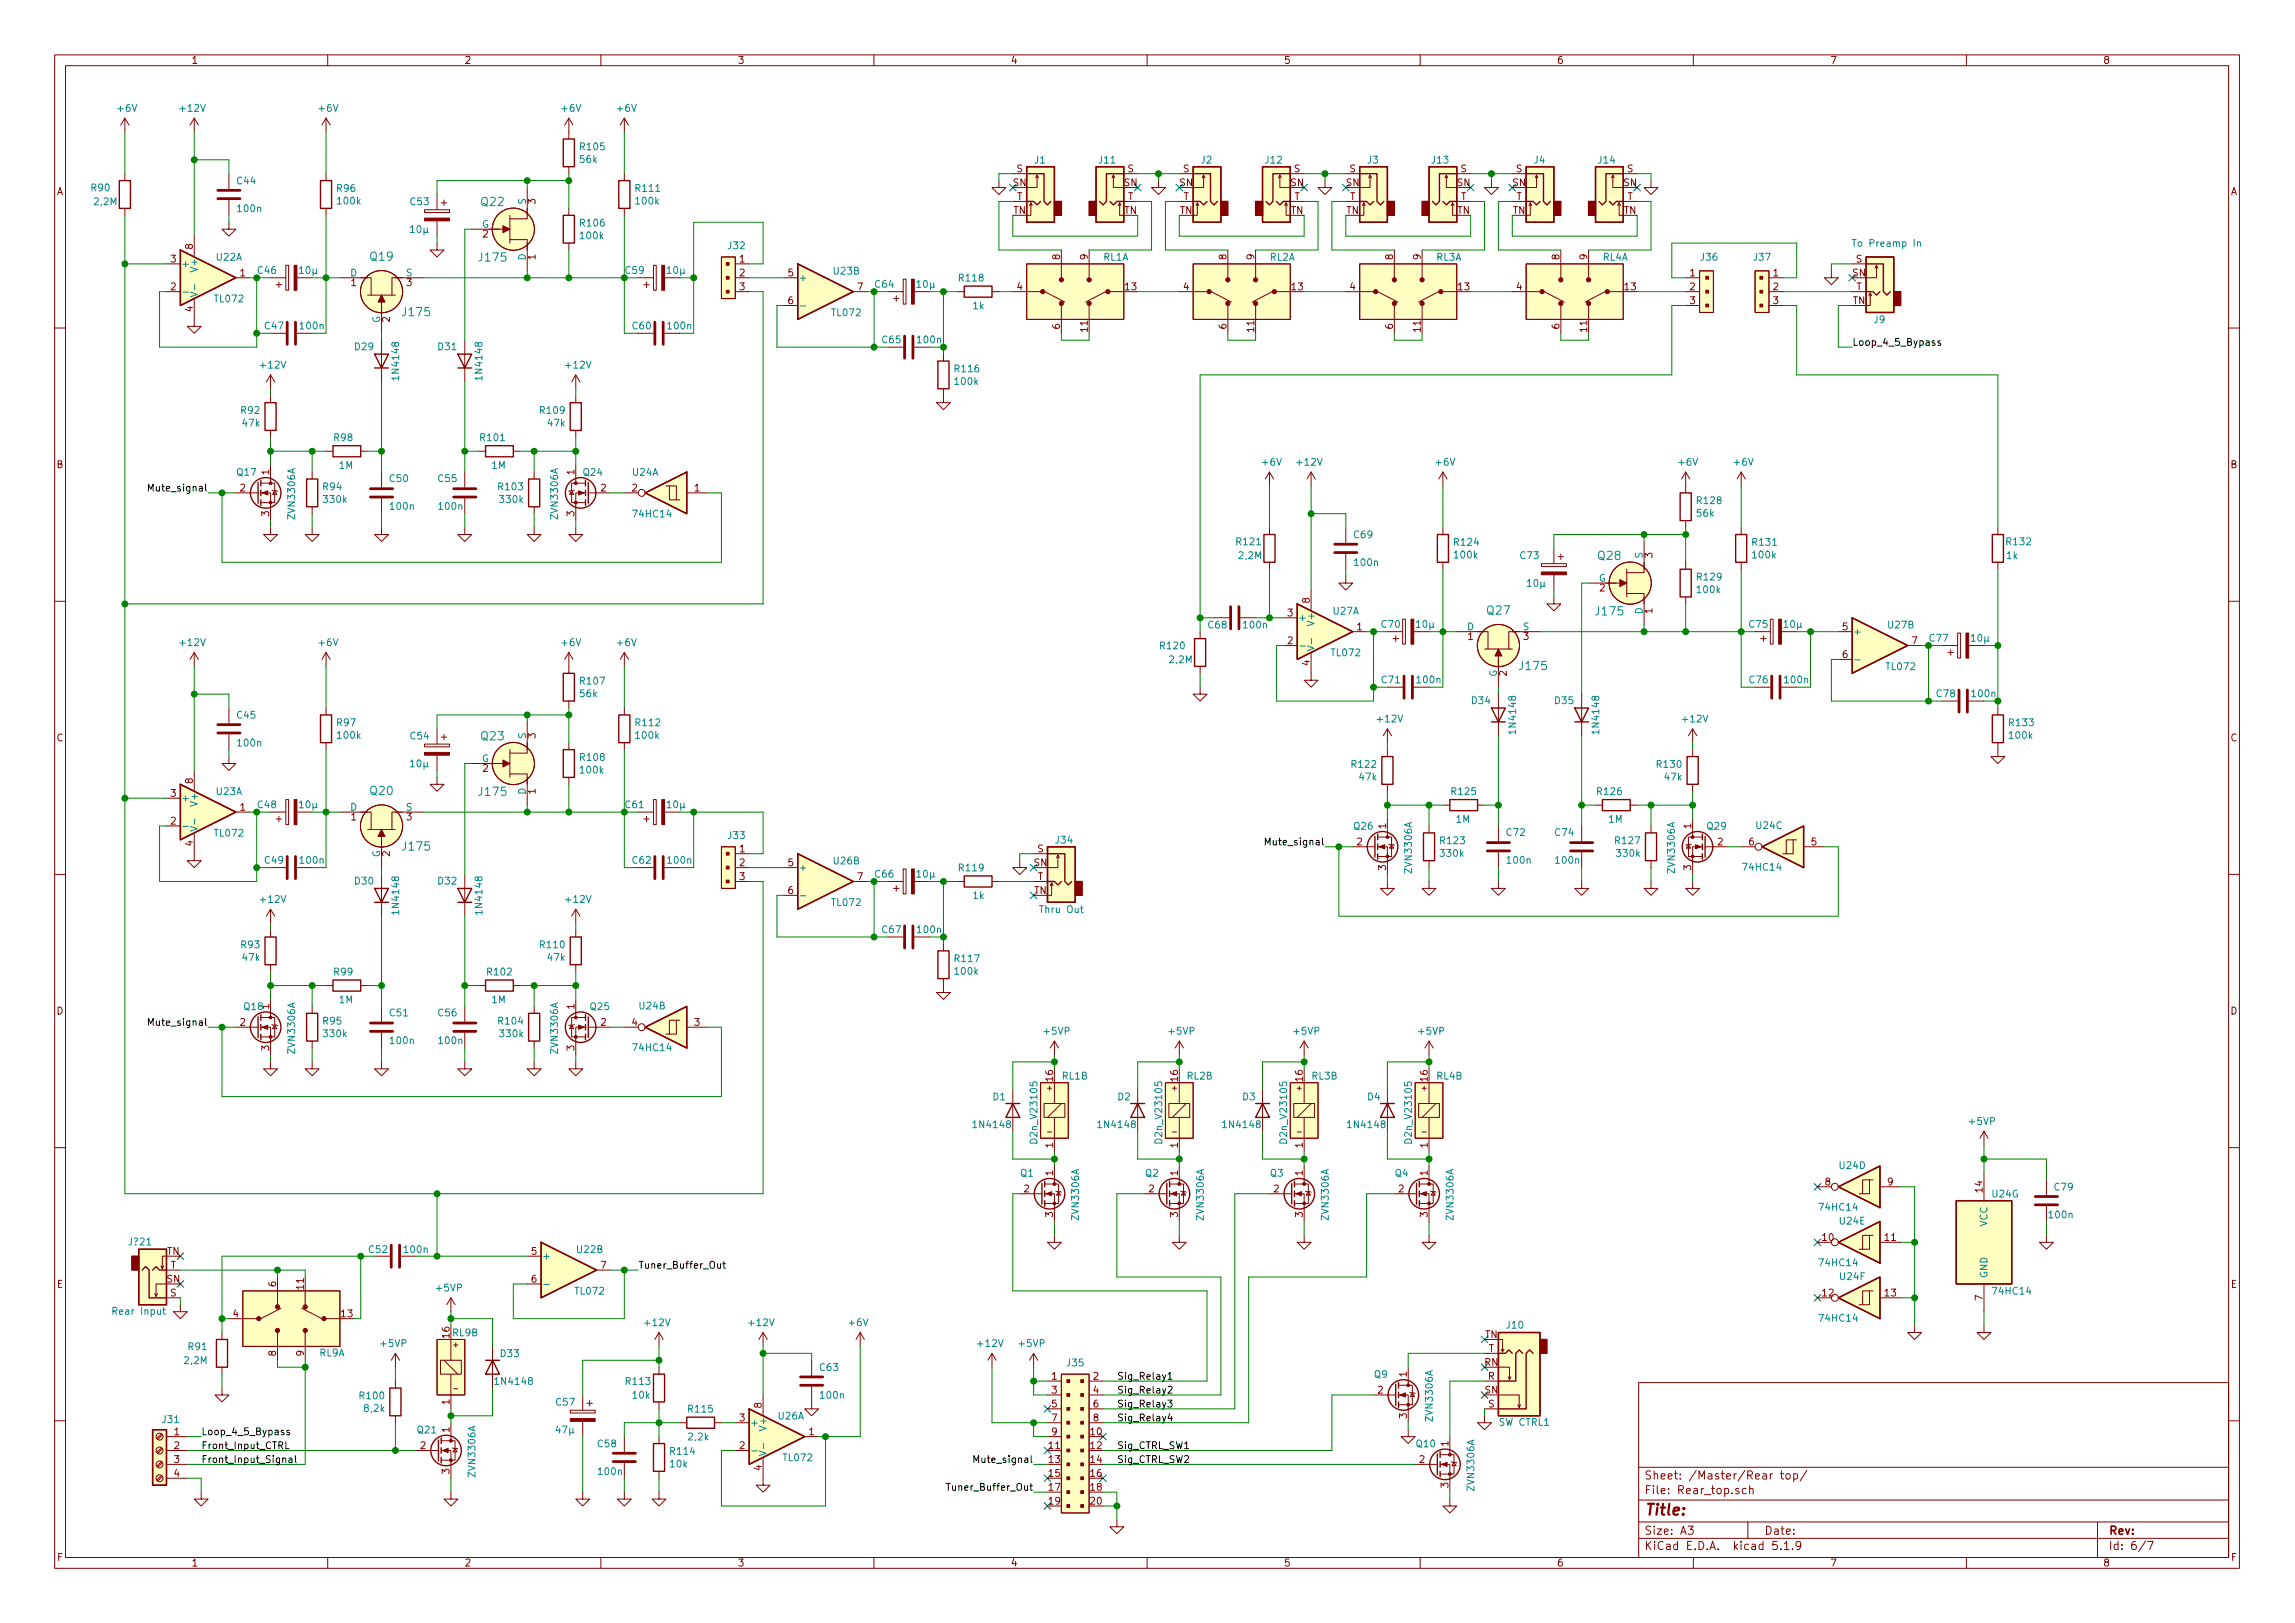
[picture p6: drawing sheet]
<svg xmlns="http://www.w3.org/2000/svg" width="420mm" height="297mm" viewBox="0 0 420 297" stroke-linecap="round" stroke-linejoin="round" font-family="sans-serif">
<defs><g id="words">
<text font-size="2.8" fill="#840000" x="301" y="277.3">Title:</text>
<g font-size="2.1" fill="#008484">
<text x="88.2" y="37.7">Q22</text>
<text x="67.8" y="47.7">Q19</text>
<text x="87.8" y="47.9">J175</text>
<text x="73.8" y="57.9">J175</text>
<text x="292.6" y="102.5">Q28</text>
<text x="272.3" y="112.5">Q27</text>
<text x="292.3" y="112.6">J175</text>
<text x="278.3" y="122.6">J175</text>
<text x="88.2" y="135.5">Q23</text>
<text x="67.8" y="145.5">Q20</text>
<text x="87.8" y="145.7">J175</text>
<text x="73.8" y="155.7">J175</text>
</g>
<g font-size="2.1" fill="#840000">
<text x="301" y="273.5">File: Rear_top.sch</text>
<text x="301" y="270.8">Sheet: /Master/Rear top/</text>
<text x="301" y="280.9">Size: A3</text>
<text x="323" y="280.9">Date:</text>
<text x="386" y="280.9">Rev:</text>
<text x="301" y="283.7">KiCad E.D.A. kicad 5.1.9</text>
<text x="386" y="283.7">Id: 6/7</text>
</g>
<g font-size="1.8" fill="#840000">
<text x="35" y="11.7">1</text>
<text x="85" y="11.7">2</text>
<text x="135" y="11.7">3</text>
<text x="185" y="11.7">4</text>
<text x="235" y="11.7">5</text>
<text x="285" y="11.7">6</text>
<text x="335" y="11.7">7</text>
<text x="385" y="11.7">8</text>
<text x="10.4" y="35.7">A</text>
<text x="185.5" y="34.1">SN</text>
<text x="186.1" y="31.5">S</text>
<text x="205.8" y="34.1">SN</text>
<text x="206.4" y="31.5">S</text>
<text x="216" y="34.1">SN</text>
<text x="216.6" y="31.5">S</text>
<text x="236.3" y="34.1">SN</text>
<text x="236.9" y="31.5">S</text>
<text x="246.4" y="34.1">SN</text>
<text x="247.1" y="31.5">S</text>
<text x="266.8" y="34.1">SN</text>
<text x="267.4" y="31.5">S</text>
<text x="276.9" y="34.1">SN</text>
<text x="277.5" y="31.5">S</text>
<text x="297.2" y="34.1">SN</text>
<text x="297.9" y="31.5">S</text>
<text x="408.4" y="35.7">A</text>
<text x="98" y="37.3" transform="rotate(-90 98 37.3)">3</text>
<text x="185.5" y="39.2">TN</text>
<text x="186.2" y="36.6">T</text>
<text x="205.8" y="39.2">TN</text>
<text x="206.5" y="36.6">T</text>
<text x="216" y="39.2">TN</text>
<text x="216.6" y="36.6">T</text>
<text x="236.3" y="39.2">TN</text>
<text x="237" y="36.6">T</text>
<text x="246.5" y="39.2">TN</text>
<text x="247.1" y="36.6">T</text>
<text x="266.8" y="39.2">TN</text>
<text x="267.4" y="36.6">T</text>
<text x="277" y="39.2">TN</text>
<text x="277.6" y="36.6">T</text>
<text x="297.3" y="39.2">TN</text>
<text x="297.9" y="36.6">T</text>
<text x="35.3" y="45.6" transform="rotate(-90 35.3 45.6)">8</text>
<text x="88.4" y="43.5">2</text>
<text x="98" y="47.5" transform="rotate(-90 98 47.5)">1</text>
<text x="194.1" y="47.5" transform="rotate(-90 194.1 47.5)">8</text>
<text x="199.1" y="47.5" transform="rotate(-90 199.1 47.5)">9</text>
<text x="224.5" y="47.5" transform="rotate(-90 224.5 47.5)">8</text>
<text x="229.6" y="47.5" transform="rotate(-90 229.6 47.5)">9</text>
<text x="255" y="47.5" transform="rotate(-90 255 47.5)">8</text>
<text x="260.1" y="47.5" transform="rotate(-90 260.1 47.5)">9</text>
<text x="285.5" y="47.5" transform="rotate(-90 285.5 47.5)">8</text>
<text x="290.6" y="47.5" transform="rotate(-90 290.6 47.5)">9</text>
<text x="31.3" y="53.1">2</text>
<text x="31.3" y="48">3</text>
<text x="44" y="50.6">1</text>
<text x="64.3" y="52.4">1</text>
<text x="74.4" y="52.4">3</text>
<text x="135.4" y="48">1</text>
<text x="135.4" y="50.6">2</text>
<text x="135.4" y="53.1">3</text>
<text x="144.3" y="50.6">5</text>
<text x="157" y="53.1">7</text>
<text x="186.2" y="53.1">4</text>
<text x="206" y="53.1">13</text>
<text x="216.7" y="53.1">4</text>
<text x="236.5" y="53.1">13</text>
<text x="247.2" y="53.1">4</text>
<text x="267" y="53.1">13</text>
<text x="277.6" y="53.1">4</text>
<text x="297.5" y="53.1">13</text>
<text x="309.4" y="50.6">1</text>
<text x="309.4" y="53.1">2</text>
<text x="324.6" y="50.6">1</text>
<text x="324.6" y="53.1">2</text>
<text x="339.1" y="50.6">SN</text>
<text x="339.8" y="48">S</text>
<text x="339.8" y="53.1">T</text>
<text x="35.3" y="57" transform="rotate(-90 35.3 57)">4</text>
<text x="71.4" y="58.9" transform="rotate(-90 71.4 58.9)">2</text>
<text x="144.3" y="55.7">6</text>
<text x="309.4" y="55.7">3</text>
<text x="324.6" y="55.7">3</text>
<text x="339.2" y="55.7">TN</text>
<text x="194.1" y="60.2" transform="rotate(-90 194.1 60.2)">6</text>
<text x="199.1" y="60.7" transform="rotate(-90 199.1 60.7)">11</text>
<text x="224.5" y="60.2" transform="rotate(-90 224.5 60.2)">6</text>
<text x="229.6" y="60.7" transform="rotate(-90 229.6 60.7)">11</text>
<text x="255" y="60.2" transform="rotate(-90 255 60.2)">6</text>
<text x="260.1" y="60.7" transform="rotate(-90 260.1 60.7)">11</text>
<text x="285.5" y="60.2" transform="rotate(-90 285.5 60.2)">6</text>
<text x="290.6" y="60.7" transform="rotate(-90 290.6 60.7)">11</text>
<text x="10.4" y="85.7">B</text>
<text x="44" y="90">2</text>
<text x="49.3" y="86.9" transform="rotate(-90 49.3 86.9)">1</text>
<text x="105.2" y="86.9" transform="rotate(-90 105.2 86.9)">1</text>
<text x="110" y="90">2</text>
<text x="115.7" y="90">2</text>
<text x="127.2" y="90">1</text>
<text x="408.4" y="85.7">B</text>
<text x="49.3" y="94.5" transform="rotate(-90 49.3 94.5)">3</text>
<text x="105.2" y="94.5" transform="rotate(-90 105.2 94.5)">3</text>
<text x="302.5" y="102.1" transform="rotate(-90 302.5 102.1)">3</text>
<text x="235.7" y="112.8">3</text>
<text x="239.8" y="110.4" transform="rotate(-90 239.8 110.4)">8</text>
<text x="292.9" y="108.2">2</text>
<text x="302.5" y="112.3" transform="rotate(-90 302.5 112.3)">1</text>
<text x="235.7" y="117.9">2</text>
<text x="248.4" y="115.4">1</text>
<text x="268.8" y="117.1">1</text>
<text x="278.9" y="117.1">3</text>
<text x="337.3" y="115.4">5</text>
<text x="350" y="117.9">7</text>
<text x="239.8" y="121.8" transform="rotate(-90 239.8 121.8)">4</text>
<text x="275.8" y="123.7" transform="rotate(-90 275.8 123.7)">2</text>
<text x="337.3" y="120.4">6</text>
<text x="10.4" y="135.7">C</text>
<text x="98" y="135.1" transform="rotate(-90 98 135.1)">3</text>
<text x="408.4" y="135.7">C</text>
<text x="35.3" y="143.4" transform="rotate(-90 35.3 143.4)">8</text>
<text x="88.4" y="141.3">2</text>
<text x="31.3" y="145.8">3</text>
<text x="44" y="148.4">1</text>
<text x="98" y="145.3" transform="rotate(-90 98 145.3)">1</text>
<text x="31.3" y="150.9">2</text>
<text x="35.3" y="154.8" transform="rotate(-90 35.3 154.8)">4</text>
<text x="64.3" y="150.2">1</text>
<text x="74.4" y="150.2">3</text>
<text x="135.4" y="156">1</text>
<text x="189.9" y="156">S</text>
<text x="248.4" y="154.7">2</text>
<text x="253.7" y="151.6" transform="rotate(-90 253.7 151.6)">1</text>
<text x="309.6" y="151.6" transform="rotate(-90 309.6 151.6)">1</text>
<text x="314.5" y="154.7">2</text>
<text x="320.2" y="154.7">6</text>
<text x="331.6" y="154.7">5</text>
<text x="71.4" y="156.7" transform="rotate(-90 71.4 156.7)">2</text>
<text x="135.4" y="158.5">2</text>
<text x="135.4" y="161.1">3</text>
<text x="144.3" y="158.5">5</text>
<text x="157" y="161.1">7</text>
<text x="189.3" y="158.5">SN</text>
<text x="190" y="161.1">T</text>
<text x="253.7" y="159.3" transform="rotate(-90 253.7 159.3)">3</text>
<text x="309.6" y="159.3" transform="rotate(-90 309.6 159.3)">3</text>
<text x="144.3" y="163.6">6</text>
<text x="189.3" y="163.6">TN</text>
<text x="10.4" y="185.7">D</text>
<text x="49.3" y="184.7" transform="rotate(-90 49.3 184.7)">1</text>
<text x="105.2" y="184.7" transform="rotate(-90 105.2 184.7)">1</text>
<text x="408.4" y="185.7">D</text>
<text x="44" y="187.7">2</text>
<text x="110" y="187.7">2</text>
<text x="115.7" y="187.7">4</text>
<text x="127.2" y="187.7">3</text>
<text x="49.3" y="192.3" transform="rotate(-90 49.3 192.3)">3</text>
<text x="105.2" y="192.3" transform="rotate(-90 105.2 192.3)">3</text>
<text x="192.8" y="197.9" transform="rotate(-90 192.8 197.9)">16</text>
<text x="215.6" y="197.9" transform="rotate(-90 215.6 197.9)">16</text>
<text x="238.5" y="197.9" transform="rotate(-90 238.5 197.9)">16</text>
<text x="261.4" y="197.9" transform="rotate(-90 261.4 197.9)">16</text>
<text x="192.8" y="215.1" transform="rotate(-90 192.8 215.1)">1</text>
<text x="192.8" y="210.1" transform="rotate(-90 192.8 210.1)">1</text>
<text x="215.6" y="215.1" transform="rotate(-90 215.6 215.1)">1</text>
<text x="215.6" y="210.1" transform="rotate(-90 215.6 210.1)">1</text>
<text x="238.5" y="215.1" transform="rotate(-90 238.5 215.1)">1</text>
<text x="238.5" y="210.1" transform="rotate(-90 238.5 210.1)">1</text>
<text x="261.4" y="215.1" transform="rotate(-90 261.4 215.1)">1</text>
<text x="261.4" y="210.1" transform="rotate(-90 261.4 210.1)">1</text>
<text x="187.5" y="218.2">2</text>
<text x="210.3" y="218.2">2</text>
<text x="233.2" y="218.2">2</text>
<text x="256.1" y="218.2">2</text>
<text x="334.2" y="217">8</text>
<text x="345.6" y="217">9</text>
<text x="363" y="218.2" transform="rotate(-90 363 218.2)">14</text>
<text x="192.8" y="222.8" transform="rotate(-90 192.8 222.8)">3</text>
<text x="215.6" y="222.8" transform="rotate(-90 215.6 222.8)">3</text>
<text x="238.5" y="222.8" transform="rotate(-90 238.5 222.8)">3</text>
<text x="261.4" y="222.8" transform="rotate(-90 261.4 222.8)">3</text>
<text x="333.7" y="227.1">10</text>
<text x="345.1" y="227.1">11</text>
<text x="30.6" y="229.7">TN</text>
<text x="31.2" y="232.2">T</text>
<text x="97.3" y="229.7">5</text>
<text x="110" y="232.2">7</text>
<text x="10.4" y="235.7">E</text>
<text x="30.5" y="234.7">SN</text>
<text x="31.2" y="237.3">S</text>
<text x="50.5" y="235.5" transform="rotate(-90 50.5 235.5)">6</text>
<text x="55.6" y="236" transform="rotate(-90 55.6 236)">11</text>
<text x="97.3" y="234.7">6</text>
<text x="333.7" y="237.3">12</text>
<text x="345.1" y="237.3">13</text>
<text x="363" y="238" transform="rotate(-90 363 238)">7</text>
<text x="408.4" y="235.7">E</text>
<text x="42.7" y="241.1">4</text>
<text x="62.5" y="241.1">13</text>
<text x="82.3" y="244.8" transform="rotate(-90 82.3 244.8)">16</text>
<text x="271.9" y="244.9">TN</text>
<text x="50.5" y="248.2" transform="rotate(-90 50.5 248.2)">8</text>
<text x="55.6" y="248.2" transform="rotate(-90 55.6 248.2)">9</text>
<text x="257.6" y="252" transform="rotate(-90 257.6 252)">1</text>
<text x="271.8" y="250">RN</text>
<text x="272.5" y="247.4">T</text>
<text x="82.3" y="257.1" transform="rotate(-90 82.3 257.1)">1</text>
<text x="139.4" y="257.7" transform="rotate(-90 139.4 257.7)">8</text>
<text x="192.6" y="252.5">1</text>
<text x="192.6" y="255.1">3</text>
<text x="192.6" y="257.6">5</text>
<text x="200.2" y="252.5">2</text>
<text x="200.2" y="255.1">4</text>
<text x="200.2" y="257.6">6</text>
<text x="252.2" y="255.1">2</text>
<text x="271.8" y="255.1">SN</text>
<text x="272.4" y="252.5">R</text>
<text x="272.5" y="257.6">S</text>
<text x="31.9" y="262.7">1</text>
<text x="82.3" y="262.1" transform="rotate(-90 82.3 262.1)">1</text>
<text x="135.4" y="260.1">3</text>
<text x="148.1" y="262.7">1</text>
<text x="192.6" y="260.1">7</text>
<text x="192.6" y="262.7">9</text>
<text x="199.7" y="262.7">10</text>
<text x="200.2" y="260.1">8</text>
<text x="257.6" y="259.6" transform="rotate(-90 257.6 259.6)">3</text>
<text x="31.9" y="265.2">2</text>
<text x="31.9" y="267.8">3</text>
<text x="77" y="265.2">2</text>
<text x="82.3" y="269.8" transform="rotate(-90 82.3 269.8)">3</text>
<text x="135.4" y="265.2">2</text>
<text x="139.4" y="269.1" transform="rotate(-90 139.4 269.1)">4</text>
<text x="192.1" y="265.2">11</text>
<text x="192.1" y="267.8">13</text>
<text x="199.7" y="265.2">12</text>
<text x="199.7" y="267.8">14</text>
<text x="259.9" y="267.8">2</text>
<text x="265.2" y="264.7" transform="rotate(-90 265.2 264.7)">1</text>
<text x="31.9" y="270.3">4</text>
<text x="192.1" y="270.3">15</text>
<text x="192.1" y="272.8">17</text>
<text x="192.1" y="275.4">19</text>
<text x="199.7" y="270.3">16</text>
<text x="199.7" y="272.8">18</text>
<text x="199.7" y="275.4">20</text>
<text x="265.2" y="272.3" transform="rotate(-90 265.2 272.3)">3</text>
<text x="10.5" y="285.7">F</text>
<text x="35" y="286.7">1</text>
<text x="85" y="286.7">2</text>
<text x="135" y="286.7">3</text>
<text x="185" y="286.7">4</text>
<text x="235" y="286.7">5</text>
<text x="285" y="286.7">6</text>
<text x="335" y="286.7">7</text>
<text x="385" y="286.7">8</text>
<text x="408.5" y="285.7">F</text>
</g>
<g font-size="1.8" fill="#008484">
<text x="21.6" y="20.5">+6V</text>
<text x="33.1" y="20.5">+12V</text>
<text x="58.5" y="20.5">+6V</text>
<text x="102.9" y="20.5">+6V</text>
<text x="113.1" y="20.5">+6V</text>
<text x="106.2" y="29.8">56k</text>
<text x="106.3" y="27.5">R105</text>
<text x="189.4" y="29.9">J1</text>
<text x="201.2" y="29.9">J11</text>
<text x="219.9" y="29.9">J2</text>
<text x="231.7" y="29.9">J12</text>
<text x="250.4" y="29.9">J3</text>
<text x="262.2" y="29.9">J13</text>
<text x="280.9" y="29.9">J4</text>
<text x="292.7" y="29.9">J14</text>
<text x="16.8" y="35">R90</text>
<text x="43.5" y="33.7">C44</text>
<text x="61.7" y="35.1">R96</text>
<text x="116.5" y="35.1">R111</text>
<text x="17.3" y="37.6">2,2M</text>
<text x="43.6" y="38.8">100n</text>
<text x="61.9" y="37.4">100k</text>
<text x="75.2" y="37.6">C53</text>
<text x="88.2" y="41.7">G</text>
<text x="96.3" y="37.5" transform="rotate(-90 96.3 37.5)">S</text>
<text x="106.3" y="41.5">R106</text>
<text x="116.5" y="37.4">100k</text>
<text x="39.6" y="47.7">U22A</text>
<text x="75.8" y="42.6">10</text>
<text x="96.3" y="47.7" transform="rotate(-90 96.3 47.7)">D</text>
<text x="106.3" y="43.8">100k</text>
<text x="133.3" y="45.6">J32</text>
<text x="202" y="47.7">RL1A</text>
<text x="232.5" y="47.7">RL2A</text>
<text x="262.9" y="47.7">RL3A</text>
<text x="293.4" y="47.7">RL4A</text>
<text x="311.4" y="47.7">J36</text>
<text x="321.1" y="47.7">J37</text>
<text x="339.9" y="45.2">To Preamp In</text>
<text x="33.1" y="48.9">+</text>
<text x="36.2" y="49.4" transform="rotate(-90 36.2 49.4)">V+</text>
<text x="47.2" y="50.1">C46</text>
<text x="55.5" y="50.1">10</text>
<text x="64.1" y="50.6">D</text>
<text x="74.3" y="50.6">S</text>
<text x="114.6" y="50.1">C59</text>
<text x="122.8" y="50.1">10</text>
<text x="146.2" y="51.5">+</text>
<text x="152.7" y="50.3">U23B</text>
<text x="160.3" y="52.7">C64</text>
<text x="168.5" y="52.7">10</text>
<text x="175.7" y="51.5">R118</text>
<text x="39.4" y="55.3">TL072</text>
<text x="69.6" y="59.1" transform="rotate(-90 69.6 59.1)">G</text>
<text x="152.4" y="57.9">TL072</text>
<text x="178.2" y="56.6">1k</text>
<text x="343.1" y="59.1">J9</text>
<text x="48.5" y="60.3">C47</text>
<text x="55.1" y="60.3">100n</text>
<text x="65" y="64.1">D29</text>
<text x="80.3" y="64.1">D31</text>
<text x="115.8" y="60.3">C60</text>
<text x="122.4" y="60.3">100n</text>
<text x="161.6" y="62.8">C65</text>
<text x="168.1" y="62.8">100n</text>
<text x="47.8" y="67.4">+12V</text>
<text x="73.1" y="69.2" transform="rotate(-90 73.1 69.2)">1N4148</text>
<text x="88.3" y="69.2" transform="rotate(-90 88.3 69.2)">1N4148</text>
<text x="103.7" y="67.4">+12V</text>
<text x="174.9" y="68.1">R116</text>
<text x="174.9" y="70.4">100k</text>
<text x="44.2" y="75.8">R92</text>
<text x="99" y="75.8">R109</text>
<text x="44.5" y="78.1">47k</text>
<text x="61.2" y="80.7">R98</text>
<text x="88.1" y="80.7">R101</text>
<text x="100.4" y="78.1">47k</text>
<text x="43.5" y="87.1">Q17</text>
<text x="59.2" y="89.7">R94</text>
<text x="62.1" y="85.8">1M</text>
<text x="71.4" y="88.2">C50</text>
<text x="80.3" y="88.2">C55</text>
<text x="90.1" y="85.8">1M</text>
<text x="91.4" y="89.7">R103</text>
<text x="106.9" y="87.1">Q24</text>
<text x="115.8" y="87.1">U24A</text>
<text x="231.2" y="85.2">+6V</text>
<text x="237.6" y="85.2">+12V</text>
<text x="262.9" y="85.2">+6V</text>
<text x="307.4" y="85.2">+6V</text>
<text x="317.6" y="85.2">+6V</text>
<text x="54" y="94.8" transform="rotate(-90 54 94.8)">ZVN3306A</text>
<text x="59.4" y="92">330k</text>
<text x="71.6" y="93.3">100n</text>
<text x="80.5" y="93.3">100n</text>
<text x="91.6" y="92">330k</text>
<text x="102.2" y="94.8" transform="rotate(-90 102.2 94.8)">ZVN3306A</text>
<text x="116.1" y="94.7">74HC14</text>
<text x="310.7" y="94.6">56k</text>
<text x="310.8" y="92.3">R128</text>
<text x="226.5" y="99.8">R121</text>
<text x="247.9" y="98.5">C69</text>
<text x="266.3" y="99.9">R124</text>
<text x="321" y="99.9">R131</text>
<text x="367.5" y="99.8">R132</text>
<text x="226.9" y="102.3">2,2M</text>
<text x="248.1" y="103.6">100n</text>
<text x="266.4" y="102.2">100k</text>
<text x="278.4" y="102.3">C73</text>
<text x="280.3" y="107.4">10</text>
<text x="292.7" y="106.5">G</text>
<text x="300.7" y="102.2" transform="rotate(-90 300.7 102.2)">S</text>
<text x="310.8" y="106.2">R129</text>
<text x="321" y="102.2">100k</text>
<text x="367.4" y="102.3">1k</text>
<text x="237.6" y="113.7">+</text>
<text x="244.1" y="112.5">U27A</text>
<text x="300.7" y="112.4" transform="rotate(-90 300.7 112.4)">D</text>
<text x="310.8" y="108.5">100k</text>
<text x="33.1" y="118.2">+12V</text>
<text x="58.5" y="118.2">+6V</text>
<text x="102.9" y="118.2">+6V</text>
<text x="113.1" y="118.2">+6V</text>
<text x="212.5" y="118.8">R120</text>
<text x="221.3" y="115">C68</text>
<text x="227.8" y="115">100n</text>
<text x="240.7" y="114.1" transform="rotate(-90 240.7 114.1)">V+</text>
<text x="253" y="114.9">C70</text>
<text x="260" y="114.9">10</text>
<text x="268.6" y="115.4">D</text>
<text x="278.8" y="115.4">S</text>
<text x="320.3" y="114.9">C75</text>
<text x="327.3" y="114.9">10</text>
<text x="339.2" y="116.2">+</text>
<text x="345.7" y="115">U27B</text>
<text x="353.3" y="117.4">C77</text>
<text x="361.6" y="117.4">10</text>
<text x="106.3" y="125.3">R107</text>
<text x="214.2" y="121.4">2,2M</text>
<text x="243.8" y="120.1">TL072</text>
<text x="253" y="125.1">C71</text>
<text x="259.5" y="125.1">100n</text>
<text x="274.1" y="123.9" transform="rotate(-90 274.1 123.9)">G</text>
<text x="320.3" y="125.1">C76</text>
<text x="326.8" y="125.1">100n</text>
<text x="345.4" y="122.6">TL072</text>
<text x="43.5" y="131.5">C45</text>
<text x="106.2" y="127.6">56k</text>
<text x="269.5" y="128.9">D34</text>
<text x="284.7" y="128.9">D35</text>
<text x="354.6" y="127.6">C78</text>
<text x="361.1" y="127.6">100n</text>
<text x="43.6" y="136.6">100n</text>
<text x="61.7" y="132.9">R97</text>
<text x="61.9" y="135.2">100k</text>
<text x="75.2" y="135.3">C54</text>
<text x="96.3" y="135.2" transform="rotate(-90 96.3 135.2)">S</text>
<text x="116.5" y="132.9">R112</text>
<text x="116.5" y="135.2">100k</text>
<text x="252.3" y="132.2">+12V</text>
<text x="277.5" y="134" transform="rotate(-90 277.5 134)">1N4148</text>
<text x="292.8" y="134" transform="rotate(-90 292.8 134)">1N4148</text>
<text x="308.2" y="132.2">+12V</text>
<text x="367.9" y="132.9">R133</text>
<text x="368" y="135.2">100k</text>
<text x="75.8" y="140.4">10</text>
<text x="88.2" y="139.5">G</text>
<text x="106.3" y="139.3">R108</text>
<text x="106.3" y="141.6">100k</text>
<text x="247.6" y="140.5">R122</text>
<text x="248.9" y="142.8">47k</text>
<text x="303.5" y="140.5">R130</text>
<text x="304.8" y="142.8">47k</text>
<text x="33.1" y="146.7">+</text>
<text x="36.2" y="147.2" transform="rotate(-90 36.2 147.2)">V+</text>
<text x="39.6" y="145.5">U23A</text>
<text x="47.2" y="147.9">C48</text>
<text x="55.5" y="147.9">10</text>
<text x="64.1" y="148.4">D</text>
<text x="74.3" y="148.4">S</text>
<text x="96.3" y="145.5" transform="rotate(-90 96.3 145.5)">D</text>
<text x="114.6" y="147.9">C61</text>
<text x="122.8" y="147.9">10</text>
<text x="265.9" y="145.5">R125</text>
<text x="292.5" y="145.5">R126</text>
<text x="39.4" y="153.1">TL072</text>
<text x="133.3" y="153.6">J33</text>
<text x="193.3" y="154.4">J34</text>
<text x="247.9" y="151.9">Q26</text>
<text x="263.8" y="154.5">R123</text>
<text x="266.6" y="150.6">1M</text>
<text x="275.9" y="153">C72</text>
<text x="284.8" y="153">C74</text>
<text x="294.5" y="150.6">1M</text>
<text x="295.8" y="154.5">R127</text>
<text x="312.6" y="151.9">Q29</text>
<text x="321.6" y="151.7">U24C</text>
<text x="48.5" y="158.1">C49</text>
<text x="55.1" y="158.1">100n</text>
<text x="65" y="161.9">D30</text>
<text x="69.6" y="156.9" transform="rotate(-90 69.6 156.9)">G</text>
<text x="80.3" y="161.9">D32</text>
<text x="115.8" y="158.1">C62</text>
<text x="122.4" y="158.1">100n</text>
<text x="146.2" y="159.4">+</text>
<text x="152.7" y="158.2">U26B</text>
<text x="160.3" y="160.6">C66</text>
<text x="168.5" y="160.6">10</text>
<text x="175.7" y="159.5">R119</text>
<text x="258.5" y="159.6" transform="rotate(-90 258.5 159.6)">ZVN3306A</text>
<text x="263.8" y="156.8">330k</text>
<text x="276" y="158.1">100n</text>
<text x="284.9" y="158.1">100n</text>
<text x="296.1" y="156.8">330k</text>
<text x="306.6" y="159.6" transform="rotate(-90 306.6 159.6)">ZVN3306A</text>
<text x="319.3" y="159.3">74HC14</text>
<text x="47.8" y="165.2">+12V</text>
<text x="73.1" y="167" transform="rotate(-90 73.1 167)">1N4148</text>
<text x="88.3" y="167" transform="rotate(-90 88.3 167)">1N4148</text>
<text x="103.7" y="165.2">+12V</text>
<text x="152.4" y="165.8">TL072</text>
<text x="178.2" y="164.6">1k</text>
<text x="190.6" y="167.1">Thru Out</text>
<text x="44.2" y="173.5">R93</text>
<text x="99" y="173.5">R110</text>
<text x="161.6" y="170.8">C67</text>
<text x="168.1" y="170.8">100n</text>
<text x="44.5" y="175.9">47k</text>
<text x="61.2" y="178.5">R99</text>
<text x="89.3" y="178.5">R102</text>
<text x="100.4" y="175.9">47k</text>
<text x="174.9" y="176.1">R117</text>
<text x="174.9" y="178.4">100k</text>
<text x="44.7" y="184.9">Q18</text>
<text x="62.1" y="183.6">1M</text>
<text x="90.1" y="183.6">1M</text>
<text x="108.1" y="184.9">Q25</text>
<text x="117.1" y="184.7">U24B</text>
<text x="59.2" y="187.5">R95</text>
<text x="59.4" y="189.8">330k</text>
<text x="71.4" y="186">C51</text>
<text x="71.6" y="191.1">100n</text>
<text x="80.3" y="186">C56</text>
<text x="80.5" y="191.1">100n</text>
<text x="91.4" y="187.5">R104</text>
<text x="91.6" y="189.8">330k</text>
<text x="191.2" y="189.4">+5VP</text>
<text x="214.1" y="189.4">+5VP</text>
<text x="237" y="189.4">+5VP</text>
<text x="259.8" y="189.4">+5VP</text>
<text x="54" y="192.6" transform="rotate(-90 54 192.6)">ZVN3306A</text>
<text x="102.2" y="192.6" transform="rotate(-90 102.2 192.6)">ZVN3306A</text>
<text x="116.1" y="192.4">74HC14</text>
<text x="194.5" y="197.6">RL1B</text>
<text x="217.3" y="197.6">RL2B</text>
<text x="240.2" y="197.6">RL3B</text>
<text x="263" y="197.6">RL4B</text>
<text x="181.8" y="201.4">D1</text>
<text x="204.7" y="201.4">D2</text>
<text x="227.5" y="201.4">D3</text>
<text x="250.4" y="201.4">D4</text>
<text x="178.5" y="206.5">1N4148</text>
<text x="189.9" y="208.9" transform="rotate(-90 189.9 208.9)">D2n_V23105</text>
<text x="201.3" y="206.5">1N4148</text>
<text x="212.8" y="208.9" transform="rotate(-90 212.8 208.9)">D2n_V23105</text>
<text x="224.2" y="206.5">1N4148</text>
<text x="235.6" y="208.9" transform="rotate(-90 235.6 208.9)">D2n_V23105</text>
<text x="247" y="206.5">1N4148</text>
<text x="258.5" y="208.9" transform="rotate(-90 258.5 208.9)">D2n_V23105</text>
<text x="360.7" y="205.9">+5VP</text>
<text x="186.9" y="215.4">Q1</text>
<text x="209.7" y="215.4">Q2</text>
<text x="232.6" y="215.4">Q3</text>
<text x="255.4" y="215.4">Q4</text>
<text x="336.8" y="214">U24D</text>
<text x="333.3" y="221.6">74HC14</text>
<text x="364.8" y="219.2">U24G</text>
<text x="376.2" y="217.9">C79</text>
<text x="23.6" y="227.9">J?21</text>
<text x="197.5" y="223.1" transform="rotate(-90 197.5 223.1)">ZVN3306A</text>
<text x="220.4" y="223.1" transform="rotate(-90 220.4 223.1)">ZVN3306A</text>
<text x="243.3" y="223.1" transform="rotate(-90 243.3 223.1)">ZVN3306A</text>
<text x="266.1" y="223.1" transform="rotate(-90 266.1 223.1)">ZVN3306A</text>
<text x="336.9" y="224.1">U24E</text>
<text x="363.9" y="224.5" transform="rotate(-90 363.9 224.5)">VCC</text>
<text x="375.3" y="223">100n</text>
<text x="67.6" y="229.3">C52</text>
<text x="74.1" y="229.3">100n</text>
<text x="99.2" y="230.5">+</text>
<text x="105.7" y="229.3">U22B</text>
<text x="333.3" y="231.7">74HC14</text>
<text x="363.9" y="234" transform="rotate(-90 363.9 234)">GND</text>
<text x="80" y="236.4">+5VP</text>
<text x="105.4" y="236.9">TL072</text>
<text x="336.9" y="234.3">U24F</text>
<text x="365" y="236.9">74HC14</text>
<text x="21" y="240.6">Rear Input</text>
<text x="82.9" y="244.6">RL9B</text>
<text x="118.2" y="242.7">+12V</text>
<text x="137.2" y="242.7">+12V</text>
<text x="155.5" y="242.7">+6V</text>
<text x="275.9" y="243.2">J10</text>
<text x="333.3" y="241.9">74HC14</text>
<text x="33.8" y="249.6">2,2M</text>
<text x="34.5" y="247.1">R91</text>
<text x="58.5" y="248.2">RL9A</text>
<text x="69.8" y="246.5">+5VP</text>
<text x="91.7" y="248.4">D33</text>
<text x="150.1" y="250.9">C63</text>
<text x="179.1" y="246.5">+12V</text>
<text x="186.7" y="246.5">+5VP</text>
<text x="195.4" y="250.1">J35</text>
<text x="66" y="256.1">R100</text>
<text x="90.9" y="253.5">1N4148</text>
<text x="101.9" y="257.3">C57</text>
<text x="114.7" y="253.5">R113</text>
<text x="115.9" y="256">10k</text>
<text x="150.3" y="256">100n</text>
<text x="251.6" y="252.2">Q9</text>
<text x="29.8" y="260.4">J31</text>
<text x="66.8" y="258.4">8,2k</text>
<text x="76.5" y="262.3">Q21</text>
<text x="102.5" y="262.3">47</text>
<text x="126.1" y="263.6">2,2k</text>
<text x="126.1" y="258.5">R115</text>
<text x="137.3" y="261">+</text>
<text x="140.3" y="261.5" transform="rotate(-90 140.3 261.5)">V+</text>
<text x="142.5" y="259.8">U26A</text>
<text x="262.3" y="259.9" transform="rotate(-90 262.3 259.9)">ZVN3306A</text>
<text x="274.5" y="260.9">SW CTRL1</text>
<text x="109.5" y="264.9">C58</text>
<text x="109.7" y="270">100n</text>
<text x="122.8" y="268.6">10k</text>
<text x="122.8" y="266.3">R114</text>
<text x="143.5" y="267.4">TL072</text>
<text x="259.4" y="264.9">Q10</text>
<text x="87" y="270.1" transform="rotate(-90 87 270.1)">ZVN3306A</text>
<text x="269.9" y="272.6" transform="rotate(-90 269.9 272.6)">ZVN3306A</text>
</g>
<g font-size="1.8">
<text x="339.1" y="63.3">Loop_4_5_Bypass</text>
<text x="27.9" y="90">Mute_signal</text>
<text x="232.4" y="154.7">Mute_signal</text>
<text x="27.9" y="187.7">Mute_signal</text>
<text x="116.8" y="232.2">Tuner_Buffer_Out</text>
<text x="204.5" y="252.5">Sig_Relay1</text>
<text x="204.5" y="255.1">Sig_Relay2</text>
<text x="204.5" y="257.6">Sig_Relay3</text>
<text x="36.8" y="262.7">Loop_4_5_Bypass</text>
<text x="204.5" y="260.1">Sig_Relay4</text>
<text x="36.8" y="267.8">Front_Input_Signal</text>
<text x="36.8" y="265.2">Front_Input_CTRL</text>
<text x="179" y="267.8">Mute_signal</text>
<text x="204.5" y="265.2">Sig_CTRL_SW1</text>
<text x="204.5" y="267.8">Sig_CTRL_SW2</text>
<text x="174.1" y="272.8">Tuner_Buffer_Out</text>
</g>
</g></defs>
<g fill="none" stroke="#840000" stroke-width=".18">
<path d="M10 10h400v277h-400zM12 12h396v273.1h-396zM60 10v2M110 10v2M160 10v2M210 10v2M260 10v2M310 10v2M360 10v2M22.9 21.6l-.8 1.3M22.9 21.6v2.6M22.9 31.8v1.3"/>
<path d="M22.9 38.1v1.3M22.9 21.6l.7 1.3M35.6 21.6l.7 1.3M35.6 21.6v2.6M35.6 21.6l-.8 1.3M41.9 31.8v2.8M41.9 36.6v2.8M59.7 21.6l-.8 1.3M59.7 21.6v2.6M59.7 31.8v1.3M59.7 38.1v1.3M59.7 21.6l.8 1.3"/>
<path d="M77.7 38.4h4.6v.5h-4.6zM80 35.6v2.8M80.8 37.1h1M81.3 36.6v1M93.3 39.4v5.1M96.5 38.1v1.9h-3.2M96.5 34.3v5.1M104.1 21.6l-.7 1.3M104.1 21.6v3.8M104.1 30.5v1.3M104.1 38.1v1.3M104.1 21.6l.8 1.3"/>
<path d="M114.3 21.6l-.8 1.3M114.3 21.6v2.6M114.3 31.8v1.3M114.3 38.1v1.3M114.3 21.6l.8 1.3M182.9 33.1v1.2h-1.3l1.3 1.3 1.2-1.3h-1.2M185.4 31.8h2.6M185.4 36.9h2.6M188.7 37.1l-.2 .5M189 37.6l-.3-.5v2.3h-.7M189.9 32l-.3 .5M190.1 32.5l-.2-.5v2.3h-1.9"/>
<path d="M203.6 32.5l.2-.5v2.3h1.9M203.8 32l.3 .5M204.7 37.6l.3-.5v2.3h.7M205 37.1l.2 .5M205.7 31.8h2.6M205.7 36.9h2.6M212.1 33.1v1.2h-1.3l1.3 1.3 1.3-1.3h-1.3M215.9 31.8h2.5M215.9 36.9h2.5M219.2 37.1l-.3 .5M219.5 37.6l-.3-.5v2.3h-.8M220.3 32l-.2 .5"/>
<path d="M220.6 32.5l-.3-.5v2.3h-1.9M234.1 32.5l.2-.5v2.3h1.9M234.3 32l.3 .5M235.2 37.6l.3-.5v2.3h.7M235.5 37.1l.2 .5M236.2 31.8h2.6M236.2 36.9h2.6M242.6 33.1v1.2h-1.3l1.3 1.3 1.2-1.3h-1.2M246.4 31.8h2.5M246.4 36.9h2.5M249.7 37.1l-.3 .5M249.9 37.6l-.2-.5v2.3h-.8"/>
<path d="M250.8 32l-.2 .5M251.1 32.5l-.3-.5v2.3h-1.9M264.5 32.5l.3-.5v2.3h1.9M264.8 32l.2 .5M265.7 37.6l.2-.5v2.3h.8M265.9 37.1l.3 .5M266.7 31.8h2.5M266.7 36.9h2.5M273 33.1v1.2h-1.2l1.2 1.3 1.3-1.3h-1.3M276.9 31.8h2.5M276.9 36.9h2.5M280.2 37.1l-.3 .5"/>
<path d="M280.4 37.6l-.2-.5v2.3h-.8M281.3 32l-.2 .5M281.6 32.5l-.3-.5v2.3h-1.9M295 32.5l.3-.5v2.3h1.9M295.3 32l.2 .5M296.2 37.6l.2-.5v2.3h.8M296.4 37.1l.3 .5M297.2 31.8h2.5M297.2 36.9h2.5M302.3 33.1v1.2h-1.3l1.3 1.3 1.2-1.3h-1.2M30.5 53.4h2.5M30.5 48.3h2.5"/>
<path d="M35.6 54.6v5.1h-1.3l1.3 1.3 1.2-1.3h-1.2M35.6 43.2v3.8M41.9 40.7v1.2h-1.3l1.3 1.3 1.3-1.3h-1.3M43.2 50.8h2.5M49.5 50.8h2.8M50.5 52.1h1.1M51.1 51.6v1M52.3 48.6h.5v4.5h-.5zM54.4 50.8h2.7M62.2 50.8h5.1M66 50.8h1.9v3.2M67.3 54h5.1"/>
<path d="M69.8 54v7M72.4 50.8h5.1M73.7 50.8h-1.9v3.2M80 44.5v1.3h-1.3l1.3 1.2 1.3-1.2h-1.3M80 40.4v2.8M86.4 41.9h6.9M93.3 43.9h3.2v1.9M96.5 44.5v5.1M104.1 44.5v1.3M116.8 50.8h2.8M117.9 52.1h1M118.4 51.6v1"/>
<path d="M119.6 48.6h.5v4.5h-.5zM121.7 50.8h2.8M132.1 47h2.5v7.6h-2.5zM134.6 50.8h2.6M134.6 53.4h2.6M134.6 48.3h2.6M143.5 50.8h2.5M143.5 55.9h2.5M156.2 53.4h2.5M162.6 53.4h2.8M163.6 54.6h1M164.1 54.1v1.1"/>
<path d="M165.4 51.1h.5v4.6h-.5zM167.4 53.4h2.8M175.3 53.4h1.2M181.6 53.4h1.3M185.4 53.4h5.1M188 48.3h17.7v10.2h-17.7zM191.3 53.4l3.6 1.9M194.3 45.8v5M194.3 55.9v5.1M199.4 45.8v5M199.4 55.9v2.6M202.4 53.4l-3.6 1.9"/>
<path d="M203.2 53.4h2.5M215.9 53.4h5.1M218.4 48.3h17.8v10.2h-17.8zM221.7 53.4l3.7 1.9M224.8 45.8v5M224.8 55.9v5.1M229.9 45.8v5M229.9 55.9v2.6M232.9 53.4l-3.7 1.9M233.7 53.4h2.5M246.4 53.4h5.1M248.9 48.3h17.8v10.2h-17.8z"/>
<path d="M252.2 53.4l3.7 1.9M255.3 45.8v5M255.3 55.9v5.1M260.3 45.8v5M260.3 55.9v2.6M263.4 53.4l-3.7 1.9M264.2 53.4h2.5M276.9 53.4h5M279.4 48.3h17.8v10.2h-17.8zM282.7 53.4l3.7 1.9M285.7 45.8v5M285.7 55.9v5.1"/>
<path d="M290.8 45.8v5M290.8 55.9v2.6M293.9 53.4l-3.7 1.9M294.6 53.4h2.6M308.6 50.8h2.5M308.6 53.4h2.5M308.6 55.9h2.5M311.1 49.6h2.6v7.6h-2.6zM321.3 49.6h2.5v7.6h-2.5zM323.8 50.8h2.6M323.8 53.4h2.6M323.8 55.9h2.6"/>
<path d="M335.3 49.6v1.2h1.2l-1.2 1.3-1.3-1.3h1.3M339.1 53.4h2.5M339.1 48.3h2.5M342.4 53.6l-.3 .5M342.6 54.1l-.2-.5v2.3h-.8M343.5 48.6l-.2 .5M343.8 49.1l-.3-.5v2.2h-1.9M10 60h2M49.5 61h2.8M49.5 68.6v2.6M49.5 72.4v1.3M49.5 78.8v1.2"/>
<path d="M49.5 68.6l-.7 1.3M49.5 68.6l.8 1.3M54.4 61h2.7M69.8 62.3v7.6M85.1 62.3v7.6M105.4 68.6v2.6M105.4 72.4v1.3M105.4 78.8v1.2M105.4 68.6l-.8 1.3M105.4 68.6l.8 1.3M116.8 61h2.8M121.7 61h2.8"/>
<path d="M162.6 63.5h2.8M167.4 63.5h2.8M172.7 71.2v2.5h-1.3l1.3 1.3 1.3-1.3h-1.3M172.7 64.8v1.3M408 60h2M43.2 90.2h4M47.8 90.2h1.7v5.1M47.8 88.4h2.5v3.6h-2.5M49.5 96.6v1.2h-1.2l1.2 1.3 1.3-1.3h-1.3M49.5 85.1v3.3M49.8 89.7l.1 .1h.8l.1 .2M50.3 89.8l.4 .7h-.8z"/>
<path d="M57.1 96.6v1.2h-1.2l1.2 1.3 1.3-1.3h-1.3M57.1 86.4v1.3M57.1 92.7v1.3M59.7 82.6h1.3M66 82.6h1.3M69.8 96.6v1.2h-1.2l1.2 1.3 1.3-1.3h-1.3M69.8 86.4v2.8M69.8 91.2v2.8M85.1 96.6v1.2h-1.3l1.3 1.3 1.3-1.3h-1.3M85.1 86.4v2.8M85.1 91.2v2.8M87.6 82.6h1.3"/>
<path d="M94 82.6h1.2M97.8 96.6v1.2h-1.3l1.3 1.3 1.3-1.3h-1.3M97.8 86.4v1.3M97.8 92.7v1.3M104.6 89.8l.4 .7h-.7zM105.2 89.7l-.2 .1h-.7l-.2 .2M105.4 96.6v1.2h-1.3l1.3 1.3 1.3-1.3h-1.3M105.4 85.1v3.3M107.2 90.2h-1.8v5.1M107.2 88.4h-2.6v3.6h2.6M107.7 90.2h4.1M114.3 90.2h2.5"/>
<path d="M121.9 88.9h.7v2.6h1.9M122.6 88.9h1.2v2.6M125.7 90.2h3.8M232.4 86.4v2.5M232.4 96.6v1.2M232.4 86.4l-.8 1.3M232.4 86.4l.8 1.3M240 86.4l.8 1.3M240 86.4v2.5M240 86.4l-.7 1.3M246.4 96.6v2.8M264.2 86.4v2.5"/>
<path d="M264.2 96.6v1.2M264.2 86.4l-.8 1.3M264.2 86.4l.7 1.3M301 99.1v5.1M308.6 86.4l-.8 1.3M308.6 86.4v3.8M308.6 95.3v1.3M308.6 86.4l.8 1.3M318.8 86.4v2.5M318.8 96.6v1.2M318.8 86.4l-.8 1.3M318.8 86.4l.7 1.3"/>
<path d="M365.8 96.6v1.2M10 110h2M35.6 119.4v2.6M35.6 119.4l.7 1.3M35.6 119.4l-.8 1.3M59.7 119.4v2.6M59.7 119.4l-.8 1.3M59.7 119.4l.8 1.3M104.1 119.4v3.8M104.1 119.4l-.7 1.3M104.1 119.4l.8 1.3M114.3 119.4v2.6"/>
<path d="M114.3 119.4l-.8 1.3M114.3 119.4l.8 1.3M219.7 115.6v1.3M222.2 113.1h2.8M227.1 113.1h2.8M232.4 102.9v1.3M234.9 118.1h2.6M234.9 113.1h2.6M240 119.4v5.1h-1.2l1.2 1.3 1.3-1.3h-1.3M240 108v3.8M246.4 105.4v1.3h-1.3l1.3 1.3 1.2-1.3h-1.2M246.4 101.4v2.8"/>
<path d="M247.6 115.6h2.6M254 115.6h2.8M255 116.9h1M255.5 116.4v1M256.8 113.3h.5v4.6h-.5zM258.8 115.6h2.8M264.2 102.9v1.3M266.7 115.6h5.1M270.5 115.6h1.9v3.2M271.8 118.8h5.1M274.3 118.8v7M276.9 115.6h5"/>
<path d="M278.1 115.6h-1.9v3.2M282.2 103.2h4.6v.5h-4.6zM284.5 109.3v1.2h-1.3l1.3 1.3 1.2-1.3h-1.2M284.5 100.4v2.8M284.5 105.2v2.8M285.2 101.9h1.1M285.7 101.4v1M290.8 106.7h7M297.8 108.6h3.2v1.9M297.8 104.2v5.1M301 102.9v1.9h-3.2M301 109.3v5"/>
<path d="M308.6 102.9v1.3M308.6 109.3v1.2M318.8 102.9v1.3M321.3 115.6h2.8M322.3 116.9h1M322.8 116.4v1M324.1 113.3h.5v4.6h-.5zM326.1 115.6h2.8M336.5 115.6h2.6M349.2 118.1h2.6M355.6 118.1h2.8M356.6 119.4h1"/>
<path d="M357.1 118.9v1M358.4 115.9h.5v4.5h-.5zM360.4 118.1h2.8M365.8 102.9v1.3M408 110h2M41.9 138.5v1.2h-1.3l1.3 1.3 1.3-1.3h-1.3M41.9 129.6v2.8M41.9 134.4v2.8M59.7 129.6v1.2M59.7 135.9v1.3M77.7 136.2h4.6v.5h-4.6zM80 133.4v2.8"/>
<path d="M80 138.2v2.8M80.8 134.9h1M81.3 134.4v1M86.4 139.7h6.9M93.3 137.2v5.1M96.5 135.9v1.9h-3.2M96.5 132.1v5.1M104.1 128.3v1.3M104.1 135.9v1.3M114.3 129.6v1.2M114.3 135.9v1.3M219.7 125.8v1.2h1.3l-1.3 1.3-1.3-1.3h1.3"/>
<path d="M219.7 122v1.2M254 125.8h2.8M254 133.4v2.5M254 137.2v1.3M254 133.4l-.8 1.3M254 133.4l.8 1.3M258.8 125.8h2.8M274.3 127v7.7M289.6 127v7.7M309.9 133.4v2.5M309.9 137.2v1.3M309.9 133.4l-.8 1.3"/>
<path d="M309.9 133.4l.7 1.3M321.3 125.8h2.8M326.1 125.8h2.8M336.5 120.7h2.6M355.6 128.3h2.8M360.4 128.3h2.8M365.8 135.9v2.6h-1.3l1.3 1.2 1.2-1.2h-1.2M365.8 129.6v1.2M30.5 151.2h2.5M30.5 146.1h2.5M35.6 152.4v5.1h-1.3l1.3 1.3 1.2-1.3h-1.2M35.6 141v3.8"/>
<path d="M43.2 148.6h2.5M49.5 148.6h2.8M49.5 158.8h2.8M50.5 149.9h1.1M51.1 149.4v1M52.3 146.3h.5v4.6h-.5zM54.4 148.6h2.7M54.4 158.8h2.7M62.2 148.6h5.1M66 148.6h1.9v3.2M67.3 151.8h5.1M69.8 151.8v7"/>
<path d="M72.4 148.6h5.1M73.7 148.6h-1.9v3.2M80 142.3v1.2h-1.3l1.3 1.3 1.3-1.3h-1.3M93.3 141.6h3.2v1.9M96.5 142.3v5.1M104.1 142.3v1.2M116.8 148.6h2.8M116.8 158.8h2.8M117.9 149.9h1M118.4 149.4v1M119.6 146.3h.5v4.6h-.5zM121.7 148.6h2.8"/>
<path d="M121.7 158.8h2.8M132.1 155h2.5v7.6h-2.5zM134.6 158.8h2.6M134.6 156.2h2.6M143.5 158.8h2.5M165.4 159h.5v4.6h-.5zM186.7 157.5v1.3h1.3l-1.3 1.3-1.3-1.3h1.3M189.2 156.2h2.6M193.7 156.5l-.3 .5M193.9 157l-.2-.5v2.3h-1.9M247.6 155h4.1M252.2 155h1.8v5.1"/>
<path d="M252.2 153.2h2.6v3.6h-2.6M254 143.5v1.3M254 149.9v3.3M254.3 154.5l.1 .1h.7l.2 .1M254.8 154.6l.3 .6h-.7zM261.6 151.2v1.2M261.6 157.5v1.3M264.2 147.4h1.2M270.5 147.4h1.3M274.3 151.2v2.8M274.3 156v2.8M289.6 151.2v2.8"/>
<path d="M289.6 156v2.8M292.1 147.4h1.3M298.4 147.4h1.3M302.3 151.2v1.2M302.3 157.5v1.3M309.1 154.6l.4 .6h-.8zM309.6 154.5l-.1 .1h-.8l-.1 .1M309.9 143.5v1.3M309.9 149.9v3.3M311.7 155h-1.8v5.1M311.7 153.2h-2.6v3.6h2.6M312.2 155h4"/>
<path d="M318.8 155h2.5M328.3 153.7v2.5h-1.3M328.9 153.7h-1.9v2.5h-.6M330.2 155h3.8M10 160h2M49.5 166.4v2.5M49.5 170.2v1.3M49.5 176.6v1.2M49.5 166.4l-.7 1.3M49.5 166.4l.8 1.3M69.8 160.1v7.6M85.1 160.1v7.6"/>
<path d="M105.4 166.4v2.5M105.4 170.2v1.3M105.4 176.6v1.2M105.4 166.4l-.8 1.3M105.4 166.4l.8 1.3M134.6 161.3h2.6M143.5 163.9h2.5M156.2 161.3h2.5M162.6 161.3h2.8M162.6 171.5h2.8M163.6 162.6h1M164.1 162.1v1"/>
<path d="M167.4 161.3h2.8M167.4 171.5h2.8M172.7 179.1v2.5h-1.3l1.3 1.3 1.3-1.3h-1.3M172.7 172.8v1.2M175.3 161.3h1.2M181.6 161.3h1.3M189.2 161.3h2.6M192.5 161.6l-.2 .5M192.8 162.1l-.3-.5v2.3h-.7M254 161.3v1.3h-1.3l1.3 1.3 1.3-1.3h-1.3M261.6 161.3v1.3h-1.3l1.3 1.3 1.3-1.3h-1.3M274.3 161.3v1.3h-1.3l1.3 1.3 1.3-1.3h-1.3"/>
<path d="M289.6 161.3v1.3h-1.3l1.3 1.3 1.2-1.3h-1.2M302.3 161.3v1.3h-1.3l1.3 1.3 1.2-1.3h-1.2M309.9 161.3v1.3h-1.3l1.3 1.3 1.2-1.3h-1.2M408 160h2M43.2 188h4M47.8 188h1.7v5.1M47.8 186.2h2.5v3.6h-2.5M49.5 194.3v1.3h-1.2l1.2 1.3 1.3-1.3h-1.3M49.5 182.9v3.3M49.8 187.5l.1 .1h.8l.1 .1M50.3 187.6l.4 .7h-.8zM57.1 194.3v1.3h-1.2l1.2 1.3 1.3-1.3h-1.3"/>
<path d="M57.1 184.2v1.3M57.1 190.5v1.3M59.7 180.4h1.3M66 180.4h1.3M69.8 194.3v1.3h-1.2l1.2 1.3 1.3-1.3h-1.3M69.8 184.2v2.8M69.8 189v2.8M85.1 194.3v1.3h-1.3l1.3 1.3 1.3-1.3h-1.3M85.1 184.2v2.8M85.1 189v2.8M87.6 180.4h1.3M94 180.4h1.2"/>
<path d="M97.8 194.3v1.3h-1.3l1.3 1.3 1.3-1.3h-1.3M97.8 184.2v1.3M97.8 190.5v1.3M104.6 187.6l.4 .7h-.7zM105.2 187.5l-.2 .1h-.7l-.2 .1M105.4 194.3v1.3h-1.3l1.3 1.3 1.3-1.3h-1.3M105.4 182.9v3.3M107.2 188h-1.8v5.1M107.2 186.2h-2.6v3.6h2.6M107.7 188h4.1M114.3 188h2.5M123.8 186.7v2.6h-1.2"/>
<path d="M124.5 186.7h-1.9v2.6h-.7M125.7 188h3.8M185.4 199.4v7.6M190.5 198.2h5.1v10.1h-5.1zM191.8 199.2h.7M192.2 198.8v.8M193 190.5v2.6M193 198.2v3.8M193 190.5l-.7 1.3M193 190.5l.8 1.3M208.3 199.4v7.6M213.4 198.2h5v10.1h-5z"/>
<path d="M214.6 199.2h.8M215 198.8v.8M215.9 190.5v2.6M215.9 198.2v3.8M215.9 190.5l-.8 1.3M215.9 190.5l.8 1.3M231.1 199.4v7.6M236.2 198.2h5.1v10.1h-5.1zM237.5 199.2h.8M237.9 198.8v.8M238.8 190.5v2.6M238.8 198.2v3.8"/>
<path d="M238.8 190.5l-.8 1.3M238.8 190.5l.7 1.3M254 199.4v7.6M259.1 198.2h5.1v10.1h-5.1zM260.3 199.2h.8M260.7 198.8v.8M261.6 190.5v2.6M261.6 198.2v3.8M261.6 190.5l-.7 1.3M261.6 190.5l.8 1.3M10 210h2M186.7 218.5h4.1"/>
<path d="M191.1 202h3.8v2.5h-3.8zM191.3 218.5h1.7v5.1M191.3 216.7h2.5v3.6h-2.5M191.8 207.2h.7M193 204.5v6.4M193 213.4v3.3M193.3 218l.1 .1h.8l.1 .1M193.8 218.1l.4 .6h-.8zM194.3 202l-2.5 2.5M209.5 218.5h4.1M214 202h3.8v2.5h-3.8zM214.1 218.5h1.8v5.1"/>
<path d="M214.1 216.7h2.6v3.6h-2.6M214.6 207.2h.8M215.9 204.5v6.4M215.9 213.4v3.3M216.2 218l.1 .1h.7l.2 .1M216.7 218.1l.3 .6h-.7zM217.2 202l-2.6 2.5M232.4 218.5h4.1M236.9 202h3.8v2.5h-3.8zM237 218.5h1.8v5.1M237 216.7h2.5v3.6h-2.5M237.5 207.2h.8"/>
<path d="M238.8 204.5v6.4M238.8 213.4v3.3M239 218l.1 .1h.8l.1 .1M239.5 218.1l.4 .6h-.8zM240 202l-2.5 2.5M255.3 218.5h4M259.7 202h3.8v2.5h-3.8zM259.8 218.5h1.8v5.1M259.8 216.7h2.6v3.6h-2.6M260.3 207.2h.8M261.6 204.5v6.4M261.6 213.4v3.3"/>
<path d="M261.9 218l.1 .1h.8l.1 .1M262.4 218.1l.4 .6h-.8zM262.9 202l-2.6 2.5M332.7 217.2h2.6M342.3 215.9v2.6h-1.3M342.9 215.9h-1.9v2.6h-.6M344.2 217.2h3.8M363.2 207l.8 1.3M363.2 207v2.6M363.2 214.7v5M363.2 207l-.7 1.3M374.6 215.9v2.8"/>
<path d="M408 210h2M28.8 236.8l-.2 .5M30 231.7l-.3 .5M30.5 229.9h-.8v2.3l-.2-.5M30.5 235h-1.9v2.3l-.3-.5M30.5 237.5h2.5M30.5 232.4h2.5M33 238.8v1.3h1.3l-1.3 1.2-1.3-1.2h1.3M44.4 236.3h17.8v10.1h-17.8zM50.8 233.7v5.1M51.4 239.4l-3.6 1.9M55.2 239.4l3.7 1.9"/>
<path d="M55.9 236.3v2.5M68.6 229.9h2.8M73.4 229.9h2.8M82.5 237.5v2.6M82.5 237.5l.8 1.3M82.5 237.5l-.7 1.3M96.5 229.9h2.6M96.5 235h2.6M109.2 232.4h2.6M193 226.1v1.3h1.3l-1.3 1.2-1.2-1.2h1.2M215.9 226.1v1.3h1.3l-1.3 1.2-1.3-1.2h1.3M238.8 226.1v1.3h1.2l-1.2 1.2-1.3-1.2h1.3"/>
<path d="M261.6 226.1v1.3h1.3l-1.3 1.2-1.3-1.2h1.3M332.7 237.5h2.6M332.7 227.4h2.6M342.3 226.1v2.5h-1.3M342.3 236.3v2.5h-1.3M342.9 226.1h-1.9v2.5h-.6M342.9 236.3h-1.9v2.5h-.6M344.2 237.5h3.8M344.2 227.4h3.8M363.2 235v5.1M374.6 226.1v1.3h1.3l-1.3 1.2-1.2-1.2h1.2M374.6 220.8v2.8"/>
<path d="M40.6 254v1.3h1.3l-1.3 1.3-1.2-1.3h1.2M40.6 243.9v1.2M40.6 250.2v1.3M41.9 241.3h5.1M50.8 243.9v5.1M55.9 243.9v5.1M59.7 241.3h2.5M72.4 247.7l.8 1.3M72.4 247.7v2.5M72.4 252.8v1.2M72.4 259.1v1.3M72.4 247.7l-.8 1.3"/>
<path d="M80 245.1h5.1v10.2h-5.1zM80.6 249h3.9v2.5h-3.9zM81.3 249l2.5 2.5M82.5 245.1v3.9M82.5 251.5v6.3M83.1 254.2h.7M83.1 246.2h.7M83.4 245.8v.7M90.2 246.4v7.6M104.4 258.1h4.6v.5h-4.6zM106.7 255.3v2.8M107.4 256.8h1.1"/>
<path d="M107.9 256.3v1M120.6 243.9l.8 1.2M120.6 243.9v2.5M120.6 250.2v1.3M120.6 256.6v1.2M120.6 243.9l-.7 1.2M139.7 243.9l.8 1.2M139.7 243.9v2.5M139.7 255.3v3.8M139.7 243.9l-.8 1.2M148.6 253.8v4h1.3l-1.3 1.3-1.3-1.3h1.3M148.6 249v2.8"/>
<path d="M157.5 243.9l.7 1.2M157.5 243.9v2.5M157.5 243.9l-.8 1.2M181.6 247.7l.8 1.3M181.6 247.7v2.5M181.6 247.7l-.8 1.3M189.2 247.7l.8 1.3M189.2 247.7v2.5M189.2 247.7l-.7 1.3M191.8 252.8h2.5M191.8 257.8h2.5M191.8 255.3h2.5"/>
<path d="M194.3 251.5h5.1v25.4h-5.1zM199.4 252.8h2.5M199.4 257.8h2.5M199.4 255.3h2.5M251.5 255.3h4M256 255.3h1.8v5.1M256 253.5h2.6v3.6h-2.6M257.8 250.2v3.3M258.1 254.8l.1 .1h.8l.1 .2M258.6 254.9l.4 .7h-.8zM271.8 259.1v1.3h-1.3l1.3 1.3 1.2-1.3h-1.2M271.8 252.8h2.5"/>
<path d="M271.8 257.8h2.5M271.8 247.7h2.5M274.3 245.1h.8v2.3l.2-.5M274.3 250.2h2.1v2.3l.2-.5M274.3 255.3h3.8v2.3l.3-.5M274.8 246.9l.3 .5M276.1 252l.3 .5M277.9 257.1l.2 .5M300 253h108v32.1h-108zM350.5 242.6v1.3h1.3l-1.3 1.2-1.3-1.2h1.3M363.2 242.6v1.3h1.3l-1.3 1.2-1.3-1.2h1.3M10 260h2"/>
<path d="M29.6 270l-.9 .9M29.6 267.5l-.9 .8M29.6 265l-.9 .8M29.6 262.4l-.9 .9M29.7 270.2l-.8 .9M29.7 267.7l-.8 .8M29.7 265.1l-.8 .9M29.7 262.6l-.8 .8M30.5 262.9h3.8M30.5 265.5h3.8M30.5 268h3.8M30.5 270.5h3.8"/>
<path d="M36.8 273.1v1.3h1.3l-1.3 1.2-1.2-1.2h1.2M76.2 265.5h4.1M80.8 265.5h1.7v5M80.8 263.7h2.5v3.5h-2.5M82.5 273.1v1.3h-1.2l1.2 1.2 1.3-1.2h-1.3M82.5 260.4v3.3M82.8 265l.1 .1h.8l.1 .1M83.3 265.1l.4 .6h-.8zM106.7 273.1v1.3h1.2l-1.2 1.2-1.3-1.2h1.3M106.7 260.1v2.8M114.3 273.1v1.3h1.3l-1.3 1.2-1.3-1.2h1.3M114.3 262.9v2.8"/>
<path d="M114.3 267.8v2.7M120.6 273.1v1.3h1.3l-1.3 1.2-1.2-1.2h1.2M120.6 262.9v1.3M120.6 269.3v1.2M124.5 260.4h1.2M130.8 260.4h1.3M134.6 260.4h2.6M134.6 265.5h2.6M139.7 266.7v5.1h1.3l-1.3 1.3-1.3-1.3h1.3M147.3 262.9h2.6M191.8 260.4h2.5M191.8 262.9h2.5"/>
<path d="M199.4 260.4h2.5M204.5 278.2v1.2h1.2l-1.2 1.3-1.3-1.3h1.3M257.8 261.7v1.2h1.3l-1.3 1.3-1.3-1.3h1.3M259.1 268h4M263.7 268h1.7v5.1M263.7 266.2h2.5v3.6h-2.5M265.4 274.4v1.2h1.3l-1.3 1.3-1.2-1.3h1.2M265.4 262.9v3.3M265.7 267.5l.1 .1h.8l.1 .2M266.2 267.6l.4 .7h-.8zM300 278.5h108M300 274.5h108"/>
<path d="M300 268.5h108M309 279.3h1l-.5 .6 .4 .1v.7l-.2 .1-.7-.1M319.7 272.5l-.4-.1-.3 .3 .1 .6h.6M320 278.5v3M320.3 272.5l.2-.1 .4 .1 .1 .9M320.3 271.9v1.5M324.5 269.7l-.4 .3M326 269.7h.5M326.2 269.2v1.3l.3 .2M327 269.8l.3-.1 .4 .1v.6l-.1 .2-.3 .1-.3-.1zM328.4 269.8l.4-.1 .3 .3-.1 .6-.2 .1-.4-.1M328.4 269.7v1.5"/>
<path d="M330.8 269.1l-1.3 2M384 278.5v6.6M408 260h2M60 285.1v1.9M110 285.1v1.9M160 285.1v1.9M210 285.1v1.9M260 285.1v1.9M300 281.5h108M310 285.1v1.9M325.3 282.1h-.7l-.1 .7 .2-.1h.5l.2 .3-.1 .5-.2 .1-.6-.1M326 283.5v.1"/>
<path d="M326.7 282.5l.4-.4v1.5M326.7 283.6h.8M328.2 283.5v.1M329.7 282.7l-.3 .3h-.4l-.2-.3v-.3l.2-.2 .4-.1 .2 .2a1.19 1.19 0 0 1-.2 1.2l-.4 .1M360 285.1v1.9M392.8 282l-1.3 2M393.2 282.1h1l-.7 1.5"/>
<circle cx="69.8" cy="53.4" r="3.9"/>
<circle cx="94" cy="41.9" r="3.9"/>
<circle cx="117.5" cy="90.2" r=".63"/>
<circle cx="274.3" cy="118.1" r="3.9"/>
<circle cx="298.5" cy="106.7" r="3.9"/>
<circle cx="94" cy="139.7" r="3.9"/>
<circle cx="69.8" cy="151.2" r="3.9"/>
<circle cx="321.9" cy="155" r=".63"/>
<circle cx="117.5" cy="188" r=".63"/>
<circle cx="335.9" cy="217.2" r=".63"/>
<circle cx="335.9" cy="227.4" r=".63"/>
<circle cx="335.9" cy="237.5" r=".63"/>
<circle cx="29.2" cy="270.5" r=".63"/>
<circle cx="29.2" cy="265.5" r=".63"/>
<circle cx="29.2" cy="268" r=".63"/>
<circle cx="29.2" cy="262.9" r=".63"/>
</g>
<g fill="none" stroke="#840000" stroke-width=".25">
<path d="M21.8 33.1h2.1v5h-2.1zM58.7 33.1h2v5h-2zM103.1 25.4h2.1v5.1h-2.1zM103.1 39.4h2.1v5.1h-2.1zM113.3 33.1h2v5h-2zM188 30.5h5v10.2h-5zM188 36.9h1.2l.7 .6 .6-.6M188 31.8h3.1v5.1l.7 .6 .6-.6M200.7 30.5h5v10.2h-5zM203.2 36.9l.6 .6 .7-.6h1.2M205.7 31.8h-3.1v5.1l-.7 .6-.6-.6M218.4 30.5h5.1v10.2h-5.1z"/>
<path d="M218.4 36.9h1.3l.6 .6 .7-.6M218.4 31.8h3.2v5.1l.6 .6 .7-.6M231.1 30.5h5.1v10.2h-5.1zM233.7 36.9l.6 .6 .6-.6h1.3M236.2 31.8h-3.2v5.1l-.6 .6-.6-.6M248.9 30.5h5.1v10.2h-5.1zM248.9 36.9h1.3l.6 .6 .7-.6M248.9 31.8h3.2v5.1l.6 .6 .7-.6M261.6 30.5h5.1v10.2h-5.1zM264.2 36.9l.6 .6 .6-.6h1.3M266.7 31.8h-3.2v5.1l-.6 .6-.6-.6M279.4 30.5h5.1v10.2h-5.1z"/>
<path d="M279.4 36.9h1.3l.6 .6 .6-.6M279.4 31.8h3.2v5.1l.6 .6 .6-.6M292.1 30.5h5.1v10.2h-5.1zM294.6 36.9l.7 .6 .6-.6h1.3M297.2 31.8h-3.2v5.1l-.6 .6-.7-.6M33 45.8l10.2 5-10.2 5.1zM146 48.3l10.2 5.1-10.2 5.1zM176.5 52.4h5.1v2h-5.1zM341.6 47h5.1v10.2h-5.1zM341.6 53.4h1.3l.6 .6 .7-.6M341.6 48.3h3.2v5.1l.6 .6 .7-.6M48.5 73.7h2v5.1h-2z"/>
<path d="M68.6 64.8h2.5l-1.3 2.5zM68.6 67.3h2.5M83.8 64.8h2.6l-1.3 2.5zM83.8 67.3h2.6M104.4 73.7h2v5.1h-2zM171.7 66.1h2v5.1h-2zM47.2 88.3v3.8M47.8 87.9v1M47.8 89.7v1M47.8 91.5v1M56.1 87.7h2.1v5h-2.1zM61 81.6h5v2h-5z"/>
<path d="M88.9 81.6h5.1v2h-5.1zM96.8 87.7h2v5h-2zM107.2 87.9v1M107.2 89.7v1M107.2 91.5v1M107.7 88.3v3.8M118.1 90.2l7.6-3.8v7.6zM231.4 97.8h2v5.1h-2zM263.1 97.8h2.1v5.1h-2.1zM307.6 90.2h2v5.1h-2zM317.8 97.8h2v5.1h-2zM364.7 97.8h2.1v5.1h-2.1z"/>
<path d="M218.7 116.9h2v5.1h-2zM237.5 110.5l10.1 5.1-10.1 5.1zM307.6 104.2h2v5.1h-2zM339.1 113.1l10.1 5-10.1 5.1zM58.7 130.8h2v5.1h-2zM103.1 137.2h2.1v5.1h-2.1zM103.1 123.2h2.1v5.1h-2.1zM113.3 130.8h2v5.1h-2zM253 138.5h2v5h-2zM273 129.6h2.6l-1.3 2.5zM273 132.1h2.6M288.3 129.6h2.5l-1.2 2.5z"/>
<path d="M288.3 132.1h2.5M308.9 138.5h2v5h-2zM364.7 130.8h2.1v5.1h-2.1zM33 143.5l10.2 5.1-10.2 5.1zM146 156.2l10.2 5.1-10.2 5.1zM191.8 155h5v10.1h-5zM191.8 156.2h3.1v5.1l.7 .7 .6-.7M251.7 153.1v3.8M252.2 152.7v1M252.2 154.5v1M252.2 156.2v1.1M260.6 152.4h2v5.1h-2z"/>
<path d="M265.4 146.3h5.1v2.1h-5.1zM293.4 146.3h5v2.1h-5zM301.2 152.4h2.1v5.1h-2.1zM311.7 152.7v1M311.7 154.5v1M311.7 156.2v1.1M312.2 153.1v3.8M322.6 155l7.6-3.8v7.6zM48.5 171.5h2v5.1h-2zM61 179.4h5v2h-5zM68.6 162.6h2.5l-1.3 2.5zM68.6 165.1h2.5"/>
<path d="M83.8 162.6h2.6l-1.3 2.5zM83.8 165.1h2.6M88.9 179.4h5.1v2h-5.1zM104.4 171.5h2v5.1h-2zM171.7 174h2v5.1h-2zM176.5 160.3h5.1v2h-5.1zM191.8 161.3h1.2l.7 .7 .6-.7M47.2 186.1v3.8M47.8 185.7v1M47.8 187.5v1M47.8 189.3v1M56.1 185.5h2.1v5h-2.1z"/>
<path d="M96.8 185.5h2v5h-2zM107.2 185.7v1M107.2 187.5v1M107.2 189.3v1M107.7 186.1v3.8M118.1 188l7.6-3.8v7.6zM184.1 202h2.6M185.4 202l1.3 2.5h-2.6zM190.8 216.6v3.8M191.3 216.2v1M191.3 218v1M191.3 219.7v1.1"/>
<path d="M207 202h2.5M208.3 202l1.2 2.5h-2.5zM213.6 216.6v3.8M214.1 216.2v1M214.1 218v1M214.1 219.7v1.1M229.9 202h2.5M231.1 202l1.3 2.5h-2.5zM236.5 216.6v3.8M237 216.2v1M237 218v1M237 219.7v1.1"/>
<path d="M252.7 202h2.6M254 202l1.3 2.5h-2.6zM259.3 216.6v3.8M259.8 216.2v1M259.8 218v1M259.8 219.7v1.1M336.5 217.2l7.7-3.8v7.6zM358.1 219.7h10.2v15.3h-10.2zM25.4 228.6h5.1v10.2h-5.1zM26 232.4l.7-.6 .6 .6v5.1h3.2M27.9 232.4l.7-.6 .6 .6h1.3M99.1 227.4l10.1 5-10.1 5.1z"/>
<path d="M336.5 227.4l7.7-3.8v7.6zM336.5 237.5l7.7-3.8v7.6zM39.6 245.1h2.1v5.1h-2.1zM71.4 254h2v5.1h-2zM88.9 249h2.5M90.2 249l1.2 2.5h-2.5zM119.6 251.5h2.1v5.1h-2.1zM125.7 259.4h5.1v2h-5.1zM137.2 257.8l10.1 5.1-10.1 5.1zM255.5 253.4v3.8M256 253v1M256 254.8v1"/>
<path d="M256 256.6v1M274.3 243.9h7.6v15.2h-7.6zM274.3 247.7h1.3l.6-.6 .7 .6M278.8 247.7l-.7-.6-.6 .6v5.1h-3.2M280.7 247.7l-.7-.6-.6 .6v10.1h-5.1M27.9 261.7h2.6v10.1h-2.6zM80.3 263.6v3.8M80.8 263.2v1M80.8 265v1M80.8 266.7v1.1M119.6 264.2h2.1v5.1h-2.1zM263.1 266.1v3.8"/>
<path d="M263.7 265.7v1M263.7 267.5v1M263.7 269.3v1"/>
<circle cx="48.6" cy="90.2" r="2.79"/>
<circle cx="106.3" cy="90.2" r="2.79"/>
<circle cx="253.1" cy="155" r="2.79"/>
<circle cx="310.8" cy="155" r="2.79"/>
<circle cx="48.6" cy="188" r="2.79"/>
<circle cx="106.3" cy="188" r="2.79"/>
<circle cx="192.2" cy="218.5" r="2.79"/>
<circle cx="215" cy="218.5" r="2.79"/>
<circle cx="237.9" cy="218.5" r="2.79"/>
<circle cx="260.7" cy="218.5" r="2.79"/>
<circle cx="256.9" cy="255.3" r="2.79"/>
<circle cx="81.7" cy="265.5" r="2.79"/>
<circle cx="264.5" cy="268" r="2.79"/>
</g>
<g fill="#840000" stroke="#840000" stroke-width=".18">
<path d="M166.9 159h.5v4.6h-.5z"/>
<path d="M282.2 104.7h4.6v.5h-4.6z"/>
<path d="M214.4 218.5l1-.4v.8z"/>
<path d="M69.8 54l.7 1.3h-1.3z"/>
<path d="M274.3 118.8l.7 1.3h-1.3z"/>
<path d="M121.2 48.6h.5v4.5h-.5z"/>
<path d="M296.5 106.1l1.3 .6-1.3 .7z"/>
<path d="M92.1 41.3l1.2 .6-1.2 .7z"/>
<path d="M77.7 39.9h4.6v.5h-4.6z"/>
<path d="M195.3 275.4h.5v.5h-.5z"/>
<path d="M195.3 272.8h.5v.5h-.5z"/>
<path d="M195.3 270.3h.5v.5h-.5z"/>
<path d="M195.3 267.8h.5v.5h-.5z"/>
<path d="M195.3 265.2h.5v.5h-.5z"/>
<path d="M195.3 262.7h.5v.5h-.5z"/>
<path d="M195.3 260.1h.5v.5h-.5z"/>
<path d="M195.3 257.6h.5v.5h-.5z"/>
<path d="M195.3 255.1h.5v.5h-.5z"/>
<path d="M195.3 252.5h.5v.5h-.5z"/>
<path d="M197.9 275.4h.5v.5h-.5z"/>
<path d="M197.9 272.8h.5v.5h-.5z"/>
<path d="M197.9 270.3h.5v.5h-.5z"/>
<path d="M197.9 267.8h.5v.5h-.5z"/>
<path d="M197.9 265.2h.5v.5h-.5z"/>
<path d="M197.9 262.7h.5v.5h-.5z"/>
<path d="M197.9 260.1h.5v.5h-.5z"/>
<path d="M197.9 257.6h.5v.5h-.5z"/>
<path d="M197.9 255.1h.5v.5h-.5z"/>
<path d="M197.9 252.5h.5v.5h-.5z"/>
<path d="M252.5 155l1-.4v.8z"/>
<path d="M48 188l1-.4v.8z"/>
<path d="M359.9 115.9h.5v4.5h-.5z"/>
<path d="M325.6 113.3h.5v4.6h-.5z"/>
<path d="M191.5 218.5l1-.4v.8z"/>
<path d="M53.8 146.3h.6v4.6h-.6z"/>
<path d="M48 90.2l1-.4v.8z"/>
<path d="M105.9 89.8l1 .4-1 .4z"/>
<path d="M256.3 255.3l1-.4v.8z"/>
<path d="M263.9 268l1-.4v.8z"/>
<path d="M92.1 139.1l1.2 .6-1.2 .7z"/>
<path d="M260.1 218.5l1-.4v.8z"/>
<path d="M121.2 146.3h.5v4.6h-.5z"/>
<path d="M166.9 51.1h.5v4.6h-.5z"/>
<path d="M258.3 113.3h.5v4.6h-.5z"/>
<path d="M69.8 151.8l.7 1.3h-1.3z"/>
<path d="M133 156h.5v.5h-.5z"/>
<path d="M133 158.5h.5v.5h-.5z"/>
<path d="M133 161.1h.5v.5h-.5z"/>
<path d="M237.2 218.5l1.1-.4v.8z"/>
<path d="M77.7 137.7h4.6v.5h-4.6z"/>
<path d="M133 48h.5v.6h-.5z"/>
<path d="M133 50.6h.5v.5h-.5z"/>
<path d="M133 53.1h.5v.5h-.5z"/>
<path d="M310.4 154.6l1 .4-1 .4z"/>
<path d="M322.2 50.6h.5v.5h-.5z"/>
<path d="M322.2 53.1h.5v.5h-.5z"/>
<path d="M322.2 55.7h.5v.5h-.5z"/>
<path d="M105.9 187.6l1 .4-1 .4z"/>
<path d="M81 265.5l1-.4v.7z"/>
<path d="M312.3 50.6h.5v.5h-.5z"/>
<path d="M312.3 53.1h.5v.5h-.5z"/>
<path d="M312.3 55.7h.5v.5h-.5z"/>
<path d="M53.8 48.6h.6v4.5h-.6z"/>
<path d="M104.4 259.6h4.6v.5h-4.6z"/>
<circle cx="215.9" cy="220.3" r=".25"/>
<circle cx="215.9" cy="216.7" r=".25"/>
<circle cx="254" cy="156.8" r=".25"/>
<circle cx="254" cy="153.2" r=".25"/>
<circle cx="49.5" cy="189.8" r=".25"/>
<circle cx="49.5" cy="186.2" r=".25"/>
<circle cx="193" cy="220.3" r=".25"/>
<circle cx="193" cy="216.7" r=".25"/>
<circle cx="49.5" cy="92" r=".25"/>
<circle cx="49.5" cy="88.4" r=".25"/>
<circle cx="105.4" cy="92" r=".25"/>
<circle cx="105.4" cy="88.4" r=".25"/>
<circle cx="257.8" cy="257.1" r=".25"/>
<circle cx="257.8" cy="253.5" r=".25"/>
<circle cx="265.4" cy="269.8" r=".25"/>
<circle cx="265.4" cy="266.2" r=".25"/>
<circle cx="261.6" cy="220.3" r=".25"/>
<circle cx="261.6" cy="216.7" r=".25"/>
<circle cx="238.8" cy="220.3" r=".25"/>
<circle cx="238.8" cy="216.7" r=".25"/>
<circle cx="309.9" cy="156.8" r=".25"/>
<circle cx="309.9" cy="153.2" r=".25"/>
<circle cx="47.4" cy="241.3" r=".38"/>
<circle cx="50.8" cy="239.2" r=".38"/>
<circle cx="50.8" cy="243.5" r=".38"/>
<circle cx="55.9" cy="239.2" r=".38"/>
<circle cx="55.9" cy="243.5" r=".38"/>
<circle cx="59.3" cy="241.3" r=".38"/>
<circle cx="251.8" cy="53.4" r=".38"/>
<circle cx="255.3" cy="55.5" r=".38"/>
<circle cx="255.3" cy="51.2" r=".38"/>
<circle cx="260.4" cy="55.5" r=".38"/>
<circle cx="260.4" cy="51.2" r=".38"/>
<circle cx="263.8" cy="53.4" r=".38"/>
<circle cx="105.4" cy="189.8" r=".25"/>
<circle cx="105.4" cy="186.2" r=".25"/>
<circle cx="82.5" cy="267.2" r=".25"/>
<circle cx="82.5" cy="263.7" r=".25"/>
<circle cx="190.9" cy="53.4" r=".38"/>
<circle cx="194.3" cy="55.5" r=".38"/>
<circle cx="194.3" cy="51.2" r=".38"/>
<circle cx="199.4" cy="55.5" r=".38"/>
<circle cx="199.4" cy="51.2" r=".38"/>
<circle cx="202.8" cy="53.4" r=".38"/>
<circle cx="221.4" cy="53.4" r=".38"/>
<circle cx="224.8" cy="55.5" r=".38"/>
<circle cx="224.8" cy="51.2" r=".38"/>
<circle cx="229.9" cy="55.5" r=".38"/>
<circle cx="229.9" cy="51.2" r=".38"/>
<circle cx="233.3" cy="53.4" r=".38"/>
<circle cx="282.3" cy="53.4" r=".38"/>
<circle cx="285.8" cy="55.5" r=".38"/>
<circle cx="285.8" cy="51.2" r=".38"/>
<circle cx="290.8" cy="55.5" r=".38"/>
<circle cx="290.8" cy="51.2" r=".38"/>
<circle cx="294.3" cy="53.4" r=".38"/>
</g>
<g fill="none" stroke="#008484" stroke-width=".18">
<path d="M33.5 53.5h1M34.8 53.5l1.3 .4-1.3 .4M35.6 52.1v.9M54.8 49.1l.4-.3v1.2M54.8 50h.7M57.9 49.9l.2 .1M75.1 41.6l.4-.3v1.3M75.1 42.6h.8M78.2 42.4l.2 .2M122.1 49.1l.4-.3v1.2M122.1 50h.8M125.2 49.9l.2 .1"/>
<path d="M146.5 56h1M167.8 51.7l.4-.4v1.3M167.8 52.6h.8M170.9 52.4l.2 .2M339.1 43.8h.7M351.1 44.4l.1-.1h.3l.1 .8M238 118.2h1M239.3 118.2l1.3 .5-1.3 .4M240.1 116.9v.9M259.3 113.9l.4-.4v1.3M259.3 114.8h.7M262.4 114.6l.2 .2"/>
<path d="M279.6 106.4l.4-.3v1.2M279.6 107.3h.7M282.7 107.1l.2 .2M326.6 113.9l.4-.4v1.3M326.6 114.8h.7M329.7 114.6l.2 .2M360.9 116.4l.4-.3v1.3M360.9 117.4h.7M364 117.2l.2 .2M75.1 139.4l.4-.3v1.2M339.6 120.8h1M33.5 151.2h1"/>
<path d="M34.8 151.2l1.3 .5-1.3 .4M35.6 149.9v.9M54.8 146.9l.4-.3v1.2M54.8 147.8h.7M57.9 147.7l.2 .1M75.1 140.3h.8M78.2 140.2l.2 .1M122.1 146.9l.4-.3v1.2M122.1 147.8h.8M125.2 147.7l.2 .1M167.8 159.6l.4-.3v1.2M146.5 163.9h1"/>
<path d="M167.8 160.5h.8M170.9 160.4l.2 .1M197.8 166.2h.5M198 165.7v1.1l.3 .2M29.8 239.7h.5M30 239.3v1.1l.3 .1M99.5 235.1h1M102.1 260.9l-.3 .9h.8M104.9 262.1l.2 .2M137.6 265.5h1M139 265.5l1.3 .5-1.3 .4M139.8 264.2v.9"/>
</g>
<g fill="none" stroke="#840000" stroke-width=".51">
<path d="M39.9 36.4h4M39.9 34.8h4M52.6 59v4M54.1 59v4M119.9 59v4M121.4 59v4M165.6 61.5v4.1M167.1 61.5v4.1M67.8 89.4h4.1M67.8 91h4.1M83.1 89.4h4M83.1 91h4"/>
<path d="M244.3 99.6h4.1M225.3 111v4.1M226.8 111v4.1M244.3 101.1h4.1M39.9 134.1h4M39.9 132.6h4M257 123.7v4.1M258.6 123.7v4.1M324.4 123.7v4.1M325.9 123.7v4.1M358.6 126.3v4M360.2 126.3v4"/>
<path d="M52.6 156.8v4M54.1 156.8v4M119.9 156.8v4M121.4 156.8v4M272.3 154.2h4.1M272.3 155.7h4.1M287.5 154.2h4.1M287.5 155.7h4.1M165.6 169.5v4M167.1 169.5v4M67.8 187.2h4.1M67.8 188.8h4.1"/>
<path d="M83.1 187.2h4M83.1 188.8h4M372.6 219h4.1M71.6 227.9v4M73.2 227.9v4M372.6 220.5h4.1M146.6 253.5h4M146.6 252h4M112.3 267.5h4M112.3 266h4"/>
</g>
<g fill="#ffffc2" stroke="#ffffc2" stroke-width=".18">
<path d="M236.2 198.2h5.1v10.1h-5.1z"/>
<path d="M274.3 243.9h7.6v15.2h-7.6z"/>
<path d="M194.3 251.5h5.1v25.4h-5.1z"/>
<path d="M190.5 198.2h5.1v10.1h-5.1z"/>
<path d="M213.4 198.2h5v10.1h-5z"/>
<path d="M27.9 261.7h2.6v10.1h-2.6z"/>
<path d="M259.1 198.2h5.1v10.1h-5.1z"/>
<path d="M132.1 155h2.5v7.6h-2.5z"/>
<path d="M132.1 47h2.5v7.6h-2.5z"/>
<path d="M248.9 30.5h5.1v10.2h-5.1z"/>
<path d="M80 245.1h5.1v10.2h-5.1z"/>
<path d="M188 30.5h5v10.2h-5z"/>
<path d="M200.7 30.5h5v10.2h-5z"/>
<path d="M218.4 30.5h5.1v10.2h-5.1z"/>
<path d="M231.1 30.5h5.1v10.2h-5.1z"/>
<path d="M261.6 30.5h5.1v10.2h-5.1z"/>
<path d="M279.4 30.5h5.1v10.2h-5.1z"/>
<path d="M292.1 30.5h5.1v10.2h-5.1z"/>
<path d="M146 156.2l10.2 5.1-10.2 5.1z"/>
<path d="M25.4 228.6h5.1v10.2h-5.1z"/>
<path d="M341.6 47h5.1v10.2h-5.1z"/>
<path d="M44.4 236.3h17.8v10.1h-17.8z"/>
<path d="M191.8 155h5v10.1h-5z"/>
<path d="M248.9 48.3h17.8v10.2h-17.8z"/>
<path d="M321.3 49.6h2.5v7.6h-2.5z"/>
<path d="M311.1 49.6h2.6v7.6h-2.6z"/>
<path d="M237.5 110.5l10.1 5.1-10.1 5.1z"/>
<path d="M322.6 155l7.6-3.8v7.6z"/>
<path d="M336.5 217.2l7.7-3.8v7.6z"/>
<path d="M336.5 227.4l7.7-3.8v7.6z"/>
<path d="M336.5 237.5l7.7-3.8v7.6z"/>
<path d="M137.2 257.8l10.1 5.1-10.1 5.1z"/>
<path d="M188 48.3h17.7v10.2h-17.7z"/>
<path d="M358.1 219.7h10.2v15.3h-10.2z"/>
<path d="M118.1 188l7.6-3.8v7.6z"/>
<path d="M99.1 227.4l10.1 5-10.1 5.1z"/>
<path d="M339.1 113.1l10.1 5-10.1 5.1z"/>
<path d="M146 48.3l10.2 5.1-10.2 5.1z"/>
<path d="M33 143.5l10.2 5.1-10.2 5.1z"/>
<path d="M218.4 48.3h17.8v10.2h-17.8z"/>
<path d="M33 45.8l10.2 5-10.2 5.1z"/>
<path d="M279.4 48.3h17.8v10.2h-17.8z"/>
<path d="M118.1 90.2l7.6-3.8v7.6z"/>
<circle cx="69.8" cy="53.4" r="3.9"/>
<circle cx="274.3" cy="118.1" r="3.9"/>
<circle cx="298.5" cy="106.7" r="3.9"/>
<circle cx="94" cy="41.9" r="3.9"/>
<circle cx="94" cy="139.7" r="3.9"/>
<circle cx="69.8" cy="151.2" r="3.9"/>
</g>
<g fill="#840000" stroke="#840000" stroke-width=".25">
<path d="M281.9 245.1h1.3v2.6h-1.3z"/>
<path d="M254 36.9h1.3v2.5h-1.3z"/>
<path d="M193 36.9h1.3v2.5h-1.3z"/>
<path d="M199.4 36.9h1.3v2.5h-1.3z"/>
<path d="M223.5 36.9h1.3v2.5h-1.3z"/>
<path d="M229.9 36.9h1.2v2.5h-1.2z"/>
<path d="M260.3 36.9h1.3v2.5h-1.3z"/>
<path d="M284.5 36.9h1.2v2.5h-1.2z"/>
<path d="M290.8 36.9h1.3v2.5h-1.3z"/>
<path d="M24.1 229.9h1.3v2.5h-1.3z"/>
<path d="M346.7 53.4h1.3v2.5h-1.3z"/>
<path d="M196.8 161.3h1.3v2.6h-1.3z"/>
</g>
<g fill="none" stroke="#008400" stroke-width=".18">
<path d="M22.9 39.4v179.1h116.8v-57.2h-2.5M22.9 24.2v7.6M35.6 29.2h6.3v2.6M35.6 24.2v19M41.9 39.4v1.3M59.7 24.2v7.6M59.7 39.4v21.6h-2.6M96.5 33.1v1.2M104.1 33.1h-24.1v2.5M104.1 31.8v6.3M114.3 39.4v21.6h2.5M114.3 24.2v7.6"/>
<path d="M185.4 39.4v3.8h22.9v-3.8M185.4 31.8h-2.5v1.3M185.4 36.9h-2.5v8.9h11.4M208.3 31.8h7.6M208.3 36.9h2.5v8.9h-11.4M212.1 31.8v1.3M215.9 39.4v3.8h22.9v-3.8M215.9 36.9h-2.5v8.9h11.4M238.8 31.8h7.6M238.8 36.9h2.5v8.9h-11.4M242.6 31.8v1.3M246.4 36.9h-2.6v8.9h11.5"/>
<path d="M246.4 39.4v3.8h22.8v-3.8M269.2 36.9h2.6v8.9h-11.5M269.2 31.8h7.7M273 31.8v1.3M276.9 36.9h-2.6v8.9h11.4M276.9 39.4v3.8h22.8v-3.8M299.7 31.8h2.6v1.3M299.7 36.9h2.6v8.9h-11.5M22.9 48.3h7.6M45.7 50.8h3.8M47 50.8v12.7h-17.8v-10.1h1.3M57.1 50.8h5.1"/>
<path d="M77.5 50.8h39.3M80 43.2v1.3M86.4 41.9h-1.3v20.4M96.5 49.6v1.2M104.1 45.8v5M124.5 50.8h2.5M137.2 53.4h2.5v57.1h-116.8M137.2 50.8h6.3M137.2 48.3h2.5v-7.6h-12.7v20.3h-2.5M143.5 55.9h-1.3v7.6h20.4M158.7 53.4h3.9M160 53.4v10.1"/>
<path d="M170.2 53.4h5.1M172.7 53.4v11.4M182.9 53.4h2.5M208.3 53.4h7.6M238.8 53.4h7.6M269.2 53.4h7.7M299.7 53.4h8.9M308.6 50.8h-2.5v-6.3h22.8v6.3h-2.5M308.6 55.9h-2.5v12.7h-86.4v47M326.4 55.9h2.5v12.7h36.9v28M326.4 53.4h12.7M339.1 55.9h-2.6v7.6h2.6"/>
<path d="M339.1 48.3h-3.8v1.3M47 61h2.5M49.5 71.2v1.2M69.8 61v1.3M69.8 69.9v16.5M85.1 69.9v16.5M105.4 71.2v1.2M170.2 63.5h2.5M194.3 61v1.3h5.1v-1.3M224.8 61v1.3h5.1v-1.3M255.3 61v1.3h5v-1.3M285.7 61v1.3h5.1v-1.3"/>
<path d="M38.1 90.2h5.1M40.6 90.2v12.7h91.5v-12.7h-2.6M49.5 80v5.1M49.5 95.3v1.3M49.5 82.6h10.2M57.1 82.6v3.8M57.1 94v2.6M67.3 82.6h2.5M69.8 94v2.6M85.1 82.6h2.5M85.1 94v2.6M95.2 82.6h10.2"/>
<path d="M97.8 82.6v3.8M97.8 94v2.6M105.4 80v5.1M105.4 95.3v1.3M111.8 90.2h2.5M232.4 88.9v7.7M240 94h6.4v2.6M240 88.9v19.1M264.2 88.9v7.7M301 97.8v1.3M308.6 96.6v6.3M308.6 97.8h-24.1v2.6"/>
<path d="M318.8 88.9v7.7M219.7 113.1h2.5M229.9 113.1h5M232.4 104.2v8.9M246.4 104.2v1.2M250.2 115.6h3.8M251.5 115.6v12.7h-17.8v-10.2h1.2M261.6 115.6h5.1M264.2 104.2v21.6h-2.6M281.9 115.6h39.4M284.5 108v1.3M290.8 106.7h-1.2v20.3"/>
<path d="M301 114.3v1.3M308.6 110.5v5.1M318.8 104.2v21.6h2.5M328.9 115.6h7.6M331.5 115.6v10.2h-2.6M351.8 118.1h3.8M353.1 118.1v10.2M363.2 118.1h2.6M365.8 104.2v25.4M35.6 127h6.3v2.6M35.6 122v19M41.9 137.2v1.3"/>
<path d="M59.7 137.2v21.6h-2.6M59.7 122v7.6M86.4 139.7h-1.3v20.4M96.5 130.8v1.3M104.1 130.8h-24.1v2.6M104.1 129.6v6.3M114.3 137.2v21.6h2.5M114.3 122v7.6M219.7 123.2v2.6M251.5 125.8h2.5M254 135.9v1.3M274.3 125.8v1.2"/>
<path d="M274.3 134.7v16.5M289.6 134.7v16.5M309.9 135.9v1.3M336.5 120.7h-1.2v7.6h20.3M363.2 128.3h2.6M22.9 146.1h7.6M45.7 148.6h3.8M47 158.8h2.5M47 148.6v12.7h-17.8v-10.1h1.3M57.1 148.6h5.1M69.8 158.8v1.3M77.5 148.6h39.3"/>
<path d="M80 141v1.3M96.5 147.4v1.2M104.1 143.5v5.1M124.5 148.6h15.2v7.6h-2.5M127 148.6v10.2h-2.5M137.2 158.8h6.3M189.2 156.2h-2.5v1.3M242.6 155h5M245.1 155v12.7h91.4v-12.7h-2.5M254 144.8v5.1M254 147.4h10.2M261.6 147.4v3.8"/>
<path d="M261.6 158.8v2.5M271.8 147.4h2.5M274.3 158.8v2.5M289.6 147.4h2.5M289.6 158.8v2.5M299.7 147.4h10.2M302.3 147.4v3.8M302.3 158.8v2.5M309.9 144.8v5.1M316.2 155h2.6M49.5 168.9v1.3M49.5 177.8v5.1"/>
<path d="M69.8 167.7v16.5M85.1 167.7v16.5M105.4 168.9v1.3M105.4 177.8v5.1M143.5 163.9h-1.3v7.6h20.4M158.7 161.3h3.9M160 161.3v10.2M170.2 161.3h5.1M170.2 171.5h2.5M172.7 161.3v11.5M182.9 161.3h6.3M254 160.1v1.2"/>
<path d="M309.9 160.1v1.2M38.1 188h5.1M40.6 188v12.7h91.5v-12.7h-2.6M49.5 180.4h10.2M49.5 193.1v1.2M57.1 180.4v3.8M57.1 191.8v2.5M67.3 180.4h2.5M69.8 191.8v2.5M85.1 180.4h2.5M85.1 191.8v2.5M95.2 180.4h10.2"/>
<path d="M97.8 180.4v3.8M97.8 191.8v2.5M105.4 193.1v1.2M111.8 188h2.5M193 194.3h-7.6v5.1M193 193.1v2.5M215.9 194.3h-7.6v5.1M215.9 193.1v2.5M238.8 193.1v2.5M238.8 194.3h-7.7v5.1M261.6 193.1v2.5M261.6 194.3h-7.6v5.1"/>
<path d="M80 218.5v11.4M185.4 207v5.1h7.6M186.7 218.5h-1.3v17.8h35.6v16.5h-19.1M193 210.9v2.5M208.3 207v5.1h7.6M209.5 218.5h-5v15.2h19v21.6h-21.6M215.9 210.9v2.5M231.1 207v5.1h7.7M232.4 218.5h-6.3v39.3h-24.2M238.8 210.9v2.5M254 207v5.1h7.6M255.3 218.5h-5.1v15.2h-21.6v26.7h-26.7"/>
<path d="M261.6 210.9v2.5M348 217.2h2.5v25.4M363.2 212.1h11.4v3.8M363.2 209.6v5.1M33 232.4h22.9v1.3M33 237.5v1.3M50.8 232.4v1.3M66 229.9v11.4h-1.2M68.6 229.9h-28v14M76.2 229.9h20.3M111.8 232.4h5M114.3 232.4v8.9h-20.3v-6.3h2.5"/>
<path d="M193 223.6v2.5M215.9 223.6v2.5M238.8 223.6v2.5M261.6 223.6v2.5M348 227.4h2.5M348 237.5h2.5M374.6 223.6v2.5M40.6 241.3h1.3M40.6 251.5v2.5M50.8 249v1.2h5.1M55.9 249v19h-21.6M72.4 250.2v2.6"/>
<path d="M82.5 240.1v2.5M82.5 257.8v2.6M82.5 241.3h7.7v5.1M90.2 254v5.1h-7.7M120.6 249h-13.9v6.3M120.6 246.4v3.8M120.6 257.8v5.1M139.7 247.7h8.9v1.3M139.7 246.4v8.9M157.5 246.4v16.5h-7.6M181.6 250.2v10.2h10.2M189.2 252.8h2.6"/>
<path d="M189.2 250.2v5.1h2.6M251.5 255.3h-7.7v10.2h-41.9M271.8 257.8v1.3M271.8 247.7h-14v2.5M271.8 252.8h-6.4v10.1M363.2 240.1v2.5M34.3 265.5h41.9M34.3 262.9h2.5M34.3 270.5h2.5v2.6M72.4 260.4v5.1M82.5 270.5v2.6M106.7 262.9v10.2"/>
<path d="M114.3 270.5v2.6M120.6 270.5v2.6M124.5 260.4h-10.2v2.5M132.1 260.4h2.5M151.1 262.9v12.7h-19v-10.1h2.5M189.2 268h2.6M189.2 273.1h2.6M189.2 260.4v2.5h2.6M201.9 268h57.2M201.9 273.1h2.6v5.1M201.9 275.6h2.6M257.8 260.4v1.3"/>
<path d="M265.4 273.1v1.3"/>
</g>
<g fill="none" stroke="#000" stroke-width=".18">
<path d="M355.2 62.4h-.3l-.1 .1v.2l.4 .2v.3h-.4M27.2 89.9v-1.3l.4 .9 .4-.9v1.3M231.6 154.6v-1.2l.5 .9 .4-.9v1.2M27.2 187.7v-1.3l.4 .9 .4-.9v1.3M131.4 231.3v.8h.3l.2-.1M131.9 231.3v.8M132.3 231.3h.5M132.5 230.8v1.1l.3 .2M213.8 256.2h.8l-.5 .5 .4 .2 .1 .4-.3 .2-.5-.1M213.8 251.5l.4-.3v1.2M213.8 253.8l.5-.1 .3 .4-.8 .9h.8M213.8 252.4h.8"/>
<path d="M214.1 258.7l-.3 .9h.8M214.5 259.2v.9M51.8 267l.1-.2 .3 .1 .1 .8M52.3 263.9v1.2h.6M52.9 266.9h.5l.1 .8M53 261.8h-.3l-.2 .1 .1 .2 .4 .1v.3h-.5M53.5 267.1l-.5 .1-.1 .2v.2h.6M54.1 266.4v1.1l.2 .2M173.2 271.5h.8M178.3 267.7v-1.3l.4 .9 .5-.9v1.3M188.5 271.9h.5M188.7 271.5v1.1l.3 .2"/>
</g>
<g fill="#008400" stroke="#008400" stroke-width=".25">
<circle cx="331.5" cy="115.6" r=".51"/>
<circle cx="240" cy="94" r=".51"/>
<circle cx="40.6" cy="90.2" r=".51"/>
<circle cx="82.6" cy="259.1" r=".51"/>
<circle cx="212.1" cy="31.8" r=".51"/>
<circle cx="245.1" cy="155" r=".51"/>
<circle cx="232.4" cy="113.1" r=".51"/>
<circle cx="365.8" cy="118.1" r=".51"/>
<circle cx="274.3" cy="147.4" r=".51"/>
<circle cx="302.3" cy="147.4" r=".51"/>
<circle cx="273" cy="31.8" r=".51"/>
<circle cx="82.6" cy="241.3" r=".51"/>
<circle cx="219.7" cy="113.1" r=".51"/>
<circle cx="242.6" cy="31.8" r=".51"/>
<circle cx="251.5" cy="125.8" r=".51"/>
<circle cx="289.6" cy="147.4" r=".51"/>
<circle cx="309.9" cy="147.4" r=".51"/>
<circle cx="189.2" cy="260.4" r=".51"/>
<circle cx="350.5" cy="227.4" r=".51"/>
<circle cx="160" cy="171.5" r=".51"/>
<circle cx="114.3" cy="148.6" r=".51"/>
<circle cx="261.6" cy="194.3" r=".51"/>
<circle cx="97.8" cy="180.4" r=".51"/>
<circle cx="363.2" cy="212.1" r=".51"/>
<circle cx="261.6" cy="212.1" r=".51"/>
<circle cx="105.4" cy="82.6" r=".51"/>
<circle cx="97.8" cy="82.6" r=".51"/>
<circle cx="105.4" cy="180.4" r=".51"/>
<circle cx="114.3" cy="232.4" r=".51"/>
<circle cx="238.8" cy="212.1" r=".51"/>
<circle cx="85.1" cy="82.6" r=".51"/>
<circle cx="22.9" cy="48.3" r=".51"/>
<circle cx="69.9" cy="82.6" r=".51"/>
<circle cx="47" cy="61" r=".51"/>
<circle cx="57.2" cy="82.6" r=".51"/>
<circle cx="139.7" cy="247.7" r=".51"/>
<circle cx="49.5" cy="82.6" r=".51"/>
<circle cx="35.6" cy="29.2" r=".51"/>
<circle cx="47" cy="158.8" r=".51"/>
<circle cx="172.7" cy="53.4" r=".51"/>
<circle cx="104.1" cy="130.8" r=".51"/>
<circle cx="204.5" cy="275.6" r=".51"/>
<circle cx="49.5" cy="180.4" r=".51"/>
<circle cx="189.2" cy="252.8" r=".51"/>
<circle cx="57.2" cy="180.4" r=".51"/>
<circle cx="69.9" cy="180.4" r=".51"/>
<circle cx="172.7" cy="161.3" r=".51"/>
<circle cx="172.7" cy="171.5" r=".51"/>
<circle cx="193" cy="194.3" r=".51"/>
<circle cx="193" cy="212.1" r=".51"/>
<circle cx="104.1" cy="148.6" r=".51"/>
<circle cx="254" cy="147.4" r=".51"/>
<circle cx="85.1" cy="180.4" r=".51"/>
<circle cx="96.5" cy="130.8" r=".51"/>
<circle cx="96.5" cy="148.6" r=".51"/>
<circle cx="215.9" cy="194.3" r=".51"/>
<circle cx="215.9" cy="212.1" r=".51"/>
<circle cx="59.7" cy="148.6" r=".51"/>
<circle cx="47" cy="148.6" r=".51"/>
<circle cx="160" cy="161.3" r=".51"/>
<circle cx="238.8" cy="194.3" r=".51"/>
<circle cx="353.1" cy="118.1" r=".51"/>
<circle cx="66" cy="229.9" r=".51"/>
<circle cx="50.8" cy="232.4" r=".51"/>
<circle cx="318.8" cy="115.6" r=".51"/>
<circle cx="55.9" cy="250.2" r=".51"/>
<circle cx="350.5" cy="237.5" r=".51"/>
<circle cx="261.6" cy="147.4" r=".51"/>
<circle cx="40.6" cy="241.3" r=".51"/>
<circle cx="353.1" cy="128.3" r=".51"/>
<circle cx="72.4" cy="265.5" r=".51"/>
<circle cx="35.6" cy="127" r=".51"/>
<circle cx="251.5" cy="115.6" r=".51"/>
<circle cx="264.2" cy="115.6" r=".51"/>
<circle cx="301" cy="115.6" r=".51"/>
<circle cx="301" cy="97.8" r=".51"/>
<circle cx="308.6" cy="97.8" r=".51"/>
<circle cx="308.6" cy="115.6" r=".51"/>
<circle cx="365.8" cy="128.3" r=".51"/>
<circle cx="120.7" cy="249" r=".51"/>
<circle cx="120.7" cy="260.4" r=".51"/>
<circle cx="80" cy="229.9" r=".51"/>
<circle cx="172.7" cy="63.5" r=".51"/>
<circle cx="22.9" cy="146.1" r=".51"/>
<circle cx="127" cy="148.6" r=".51"/>
<circle cx="104.1" cy="50.8" r=".51"/>
<circle cx="104.1" cy="33.1" r=".51"/>
<circle cx="80" cy="218.5" r=".51"/>
<circle cx="96.5" cy="33.1" r=".51"/>
<circle cx="96.5" cy="50.8" r=".51"/>
<circle cx="127" cy="50.8" r=".51"/>
<circle cx="22.9" cy="110.5" r=".51"/>
<circle cx="59.7" cy="50.8" r=".51"/>
<circle cx="40.6" cy="188" r=".51"/>
<circle cx="47" cy="50.8" r=".51"/>
<circle cx="160" cy="53.4" r=".51"/>
<circle cx="160" cy="63.5" r=".51"/>
<circle cx="114.3" cy="50.8" r=".51"/>
<circle cx="151.1" cy="262.9" r=".51"/>
</g>
<g fill="none" stroke="#000084" stroke-width=".18">
<path d="M184.8 33.7l1.2 1.2M186 33.7l-1.2 1.2M207.7 33.7l1.2 1.2M208.9 33.7l-1.2 1.2M215.3 33.7l1.2 1.2M216.5 33.7l-1.2 1.2M238.2 33.7l1.2 1.2M239.4 33.7l-1.2 1.2M245.8 33.7l1.2 1.2M247 33.7l-1.2 1.2M268.6 33.7l1.2 1.2M269.8 33.7l-1.2 1.2"/>
<path d="M276.3 33.7l1.2 1.2M277.5 33.7l-1.2 1.2M299.1 33.7l1.2 1.2M300.3 33.7l-1.2 1.2M338.5 50.2l1.2 1.2M339.7 50.2l-1.2 1.2M188.6 158.2l1.2 1.2M189.8 158.2l-1.2 1.2M188.6 163.3l1.2 1.2M189.8 163.3l-1.2 1.2M332.1 216.6l1.2 1.2M333.3 216.6l-1.2 1.2"/>
<path d="M32.4 234.4l1.2 1.2M32.4 229.3l1.2 1.2M33.6 234.4l-1.2 1.2M33.6 229.3l-1.2 1.2M332.1 236.9l1.2 1.2M332.1 226.8l1.2 1.2M333.3 236.9l-1.2 1.2M333.3 226.8l-1.2 1.2M191.2 257.2l1.2 1.3M192.4 257.2l-1.2 1.3M271.2 254.7l1.2 1.2M271.2 249.6l1.2 1.2"/>
<path d="M271.2 244.5l1.2 1.3M272.4 254.7l-1.2 1.2M272.4 249.6l-1.2 1.2M272.4 244.5l-1.2 1.3M191.2 269.9l1.2 1.3M191.2 264.9l1.2 1.2M191.2 275l1.2 1.2M192.4 269.9l-1.2 1.3M192.4 264.9l-1.2 1.2M192.4 275l-1.2 1.2M201.3 262.3l1.2 1.2M201.3 269.9l1.2 1.3"/>
<path d="M202.5 262.3l-1.2 1.2M202.5 269.9l-1.2 1.3"/>
</g>
<use href="#words"/>
</svg>
